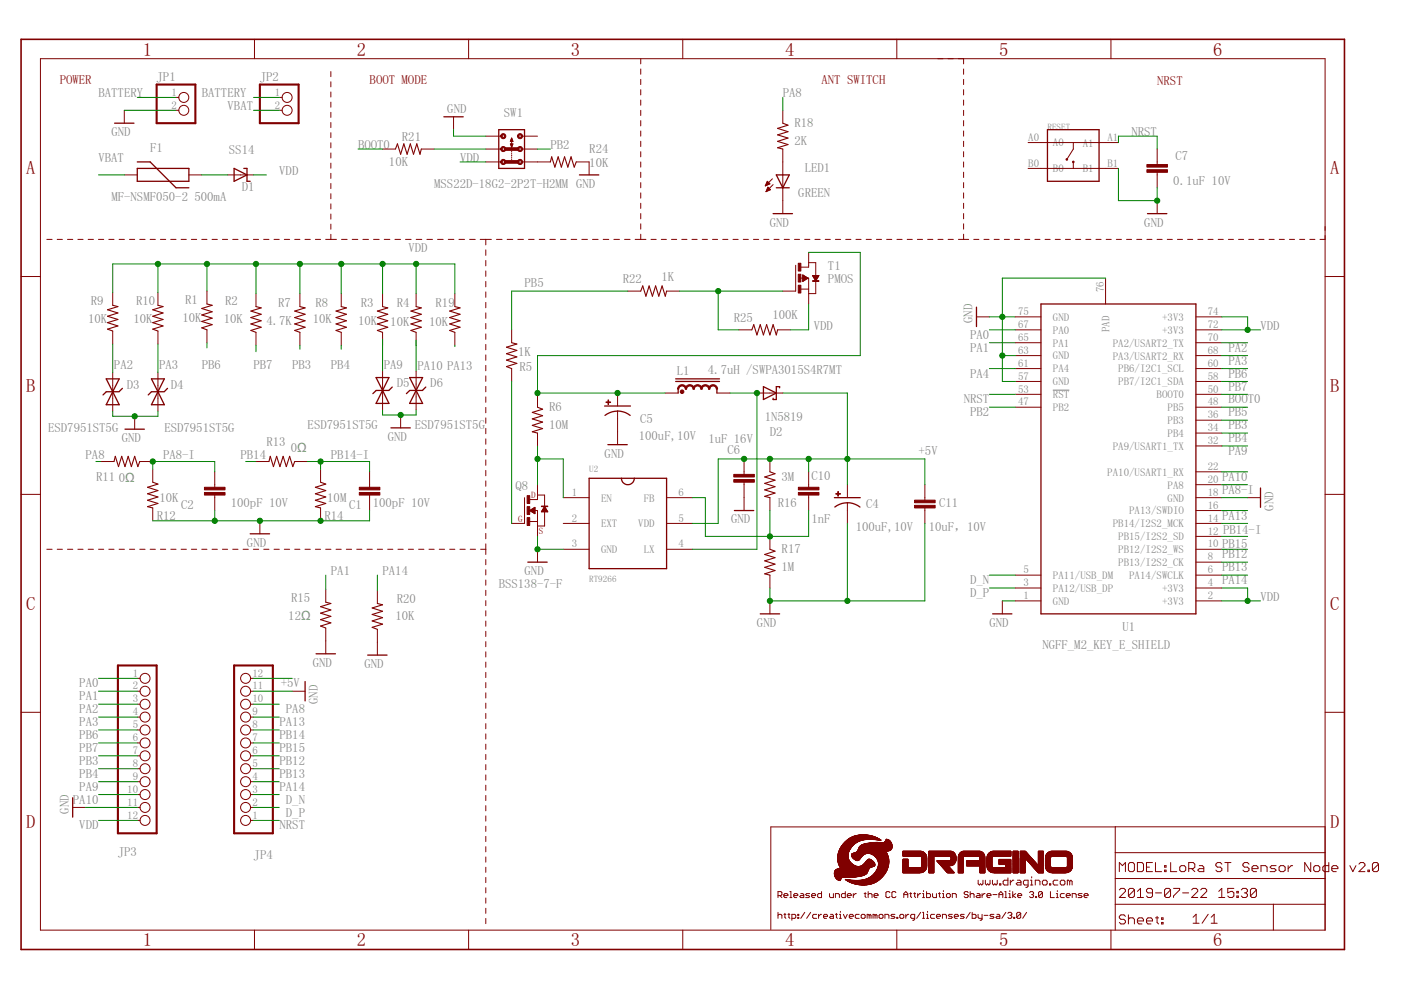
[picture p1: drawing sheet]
<svg xmlns="http://www.w3.org/2000/svg" width="297mm" height="210mm" viewBox="0 0 297 210" stroke-linecap="round" stroke-linejoin="round" font-family="sans-serif">
<defs><g id="words">
<g font-size="4" fill="#800000">
<text x="30.3" y="11.8">1</text>
<text x="75.7" y="11.8">2</text>
<text x="121.1" y="11.8">3</text>
<text x="166.5" y="11.8">4</text>
<text x="211.9" y="11.8">5</text>
<text x="257.2" y="11.8">6</text>
<text x="5.5" y="36.9">A</text>
<text x="282" y="36.9">A</text>
<text x="5.5" y="83.1">B</text>
<text x="282" y="83.1">B</text>
<text x="5.5" y="129.3">C</text>
<text x="282" y="129.3">C</text>
<text x="5.5" y="175.5">D</text>
<text x="282" y="175.5">D</text>
<text x="30.3" y="200.7">1</text>
<text x="75.7" y="200.7">2</text>
<text x="121.1" y="200.7">3</text>
<text x="166.5" y="200.7">4</text>
<text x="211.9" y="200.7">5</text>
<text x="257.2" y="200.7">6</text>
</g>
<g font-size="2.7" fill="#800000">
<text x="12.7" y="17.8">POWER</text>
<text x="78.4" y="17.8">BOOT MODE</text>
<text x="174.2" y="17.8">ANT SWITCH</text>
<text x="245.4" y="17.9">NRST</text>
</g>
<g font-size="2.7" fill="#808080">
<text x="33.2" y="17.2">JP1</text>
<text x="55.1" y="17.2">JP2</text>
<text x="20.9" y="20.7">BATTERY</text>
<text x="42.8" y="20.7">BATTERY</text>
<text x="48.3" y="23.4">VBAT</text>
<text x="94.8" y="24">GND</text>
<text x="166" y="20.7">PA8</text>
<text x="23.6" y="28.9">GND</text>
<text x="85.2" y="30">R21</text>
<text x="106.8" y="24.8">SW1</text>
<text x="168.5" y="27">R18</text>
<text x="239.9" y="28.9">NRST</text>
<text x="20.9" y="34.3">VBAT</text>
<text x="31.9" y="32.2">F1</text>
<text x="48.5" y="32.6">SS14</text>
<text x="75.9" y="31.6">BOOT0</text>
<text x="82.5" y="35.2">10K</text>
<text x="97.5" y="34.3">VDD</text>
<text x="116.7" y="31.6">PB2</text>
<text x="124.9" y="35.4">10K</text>
<text x="124.9" y="32.4">R24</text>
<text x="168.4" y="30.8">2K</text>
<text x="249.2" y="33.9">C7</text>
<text x="51.3" y="40.5">D1</text>
<text x="59.2" y="37.1">VDD</text>
<text x="92.1" y="39.8">MSS22D-18G2-2P2T-H2MM GND</text>
<text x="169.3" y="41.9">GREEN</text>
<text x="170.6" y="36.4">LED1</text>
<text x="248.8" y="39.1">0.1uF 10V</text>
<text x="23.6" y="42.6">MF-NSMF050-2</text>
<text x="41.2" y="42.6">500mA</text>
<text x="86.6" y="53.5">VDD</text>
<text x="163.2" y="48">GND</text>
<text x="242.6" y="48">GND</text>
<text x="140.2" y="59.5">1K</text>
<text x="175.5" y="57.3">T1</text>
<text x="19.3" y="64.7">R9</text>
<text x="28.8" y="64.7">R10</text>
<text x="39.3" y="64.5">R1</text>
<text x="47.7" y="64.7">R2</text>
<text x="59" y="65">R7</text>
<text x="66.9" y="65">R8</text>
<text x="76.5" y="65">R3</text>
<text x="84.1" y="65">R4</text>
<text x="92.4" y="65">R19</text>
<text x="111.2" y="60.9">PB5</text>
<text x="132" y="60.1">R22</text>
<text x="175.5" y="60.1">PMOS</text>
<text x="18.7" y="68.6">10K</text>
<text x="28.3" y="68.6">10K</text>
<text x="38.7" y="68.3">10K</text>
<text x="47.4" y="68.6">10K</text>
<text x="56.5" y="68.8">4.7K</text>
<text x="66.3" y="68.6">10K</text>
<text x="75.9" y="68.8">10K</text>
<text x="82.7" y="69.1">10K</text>
<text x="91" y="69.1">10K</text>
<text x="155.6" y="68.3">R25</text>
<text x="163.8" y="67.7">100K</text>
<text x="172.5" y="69.9">VDD</text>
<text x="205.7" y="71.9">PA0</text>
<text x="206.2" y="68.5" transform="rotate(-90 206.2 68.5)">GND</text>
<text x="267.3" y="69.9">VDD</text>
<text x="109.9" y="75.4">1K</text>
<text x="205.7" y="74.6">PA1</text>
<text x="260.4" y="74.6">PA2</text>
<text x="260.4" y="77.3">PA3</text>
<text x="24.2" y="78.1">PA2</text>
<text x="26.9" y="82.4">D3</text>
<text x="33.7" y="78.1">PA3</text>
<text x="36.2" y="82.4">D4</text>
<text x="42.8" y="78.1">PB6</text>
<text x="53.7" y="78.1">PB7</text>
<text x="61.9" y="78.1">PB3</text>
<text x="70.2" y="78.1">PB4</text>
<text x="81.4" y="78.1">PA9</text>
<text x="84.1" y="82.1">D5</text>
<text x="88.5" y="78.4">PA10 PA13</text>
<text x="91.2" y="82.1">D6</text>
<text x="110.1" y="78.7">R5</text>
<text x="143.5" y="79.4">L1</text>
<text x="150.1" y="79.2">4.7uH /SWPA3015S4R7MT</text>
<text x="205.7" y="80.1">PA4</text>
<text x="260.4" y="80.1">PB6</text>
<text x="260.4" y="82.8">PB7</text>
<text x="116.4" y="87.2">R6</text>
<text x="135.7" y="89.6">C5</text>
<text x="162.1" y="89.2">1N5819</text>
<text x="204.3" y="85.5">NRST</text>
<text x="205.7" y="88.3">PB2</text>
<text x="260.4" y="88.3">PB5</text>
<text x="260.5" y="85.5">BOOT0</text>
<text x="10.2" y="91.7">ESD7951ST5G</text>
<text x="25.8" y="93.7">GND</text>
<text x="34.8" y="91.7">ESD7951ST5G</text>
<text x="56.5" y="94.6">R13</text>
<text x="61.7" y="95.9">0Ω</text>
<text x="65.2" y="90.9">ESD7951ST5G</text>
<text x="82.2" y="93.5">GND</text>
<text x="88" y="90.9">ESD7951ST5G</text>
<text x="116.4" y="91">10M</text>
<text x="135.4" y="93.2">100uF,10V</text>
<text x="150.2" y="93.9">1uF 16V</text>
<text x="163.2" y="92.5">D2</text>
<text x="260.4" y="91">PB3</text>
<text x="260.4" y="93.7">PB4</text>
<text x="18.1" y="97.3">PA8</text>
<text x="20.4" y="102">R11</text>
<text x="34.6" y="97.3">PA8-I</text>
<text x="51" y="97.3">PB14</text>
<text x="70.2" y="97.3">PB14-I</text>
<text x="128.2" y="97">GND</text>
<text x="154.2" y="96.3">C6</text>
<text x="165.7" y="102">3M</text>
<text x="172" y="101.8">C10</text>
<text x="194.8" y="96.5">+5V</text>
<text x="259.1" y="102">PA10</text>
<text x="260.4" y="96.5">PA9</text>
<text x="25.2" y="102.2">0Ω</text>
<text x="33.8" y="106.3">10K</text>
<text x="38.4" y="107.8">C2</text>
<text x="48.9" y="107.6">100pF 10V</text>
<text x="69.4" y="106.3">10M</text>
<text x="74" y="107.8">C1</text>
<text x="79" y="107.6">100pF 10V</text>
<text x="109.3" y="103.9">Q8</text>
<text x="164.9" y="107.4">R16</text>
<text x="183.7" y="107.7">C4</text>
<text x="199.1" y="107.6">C11</text>
<text x="259.1" y="104.7">PA8-I</text>
<text x="33.2" y="110.2">R12</text>
<text x="68.8" y="110.2">R14</text>
<text x="155" y="111">GND</text>
<text x="172" y="110.9">1nF</text>
<text x="181.4" y="112.6">100uF,10V</text>
<text x="196.9" y="112.5">10uF，10V</text>
<text x="259.1" y="110.2">PA13</text>
<text x="259.3" y="113.2">PB14-I</text>
<text x="270" y="108.2" transform="rotate(-90 270 108.2)">GND</text>
<text x="52.4" y="115.9">GND</text>
<text x="165.7" y="117.3">R17</text>
<text x="259.1" y="116.2">PB15</text>
<text x="259.1" y="118.4">PB12</text>
<text x="70.2" y="121.9">PA1</text>
<text x="81.1" y="121.9">PA14</text>
<text x="105.7" y="124.7">BSS138-7-F</text>
<text x="111.2" y="121.9">GND</text>
<text x="165.7" y="121.1">1M</text>
<text x="205.7" y="123.9">D_N</text>
<text x="259.1" y="123.9">PA14</text>
<text x="259.1" y="121.1">PB13</text>
<text x="61.1" y="131.5">12Ω</text>
<text x="61.7" y="127.7">R15</text>
<text x="83.8" y="131.5">10K</text>
<text x="84.1" y="128">R20</text>
<text x="205.7" y="126.6">D_P</text>
<text x="267.3" y="127.4">VDD</text>
<text x="160.5" y="132.9">GND</text>
<text x="209.8" y="132.9">GND</text>
<text x="221" y="137.5">NGFF_M2_KEY_E_SHIELD</text>
<text x="238" y="133.7">U1</text>
<text x="66.3" y="141.4">GND</text>
<text x="77.3" y="141.6">GND</text>
<text x="16.8" y="148.5">PA1</text>
<text x="16.8" y="145.8">PA0</text>
<text x="59.5" y="145.8">+5V</text>
<text x="67.4" y="149.3" transform="rotate(-90 67.4 149.3)">GND</text>
<text x="16.8" y="151.2">PA2</text>
<text x="16.8" y="154">PA3</text>
<text x="59.3" y="154">PA13</text>
<text x="60.6" y="151.2">PA8</text>
<text x="16.8" y="156.7">PB6</text>
<text x="16.8" y="159.4">PB7</text>
<text x="59.3" y="159.4">PB15</text>
<text x="59.3" y="156.7">PB14</text>
<text x="16.8" y="167.7">PA9</text>
<text x="16.8" y="162.2">PB3</text>
<text x="16.8" y="164.9">PB4</text>
<text x="59.3" y="167.7">PA14</text>
<text x="59.3" y="162.2">PB12</text>
<text x="59.3" y="164.9">PB13</text>
<text x="14.6" y="172.5" transform="rotate(-90 14.6 172.5)">GND</text>
<text x="15.5" y="170.4">PA10</text>
<text x="60.6" y="173.1">D_P</text>
<text x="60.6" y="170.4">D_N</text>
<text x="16.8" y="175.9">VDD</text>
<text x="59.3" y="175.9">NRST</text>
<text x="25" y="181.5">JP3</text>
<text x="53.8" y="182">JP4</text>
</g>
<g font-size="2.3" fill="#808080">
<text x="36.4" y="20.3">1</text>
<text x="36.4" y="23">2</text>
<text x="58.3" y="20.3">1</text>
<text x="58.3" y="23">2</text>
<text x="218" y="29.9">A0</text>
<text x="234.8" y="29.9">A1</text>
<text x="218" y="35.3">B0</text>
<text x="223.2" y="31.1">A0</text>
<text x="229.6" y="31.1">A1</text>
<text x="234.8" y="35.3">B1</text>
<text x="223.2" y="36.5">B0</text>
<text x="229.6" y="36.5">B1</text>
<text x="234" y="61.9" transform="rotate(-90 234 61.9)">76</text>
<text x="215.9" y="69.5">67</text>
<text x="215.9" y="66.8">75</text>
<text x="223.2" y="70.7">PA0</text>
<text x="223.2" y="68">GND</text>
<text x="235.2" y="70.5" transform="rotate(-90 235.2 70.5)">PAD</text>
<text x="246.4" y="70.8">+3V3</text>
<text x="246.4" y="68">+3V3</text>
<text x="256.1" y="69.5">72</text>
<text x="256.1" y="66.8">74</text>
<text x="215.9" y="77.8">61</text>
<text x="215.9" y="75">63</text>
<text x="215.9" y="72.3">65</text>
<text x="223.2" y="76.2">GND</text>
<text x="223.2" y="73.5">PA1</text>
<text x="235.9" y="73.5">PA2/USART2_TX</text>
<text x="235.9" y="76.2">PA3/USART2_RX</text>
<text x="256.1" y="77.8">60</text>
<text x="256.1" y="72.3">70</text>
<text x="256.1" y="75">68</text>
<text x="215.9" y="83.2">53</text>
<text x="215.9" y="80.5">57</text>
<text x="223.2" y="81.7">GND</text>
<text x="223.2" y="79">PA4</text>
<text x="237.1" y="81.7">PB7/I2C1_SDA</text>
<text x="237.1" y="79">PB6/I2C1_SCL</text>
<text x="256.1" y="83.2">50</text>
<text x="256.1" y="80.5">58</text>
<text x="215.9" y="86">47</text>
<text x="223.2" y="84.4">RST</text>
<text x="223.2" y="87.2">PB2</text>
<text x="245.2" y="84.4">BOOT0</text>
<text x="247.6" y="89.9">PB3</text>
<text x="247.6" y="87.2">PB5</text>
<text x="256.1" y="88.7">36</text>
<text x="256.1" y="86">48</text>
<text x="235.9" y="95.4">PA9/USART1_TX</text>
<text x="247.6" y="92.7">PB4</text>
<text x="256.1" y="94.2">32</text>
<text x="256.1" y="91.4">34</text>
<text x="234.7" y="100.9">PA10/USART1_RX</text>
<text x="256.1" y="99.7">22</text>
<text x="121.2" y="105.1">1</text>
<text x="127.4" y="106.3">EN</text>
<text x="136.5" y="106.3">FB</text>
<text x="143.8" y="105.1">6</text>
<text x="247.6" y="103.6">PA8</text>
<text x="247.6" y="106.3">GND</text>
<text x="256.1" y="107.9">16</text>
<text x="256.1" y="102.4">20</text>
<text x="256.1" y="105.1">18</text>
<text x="121.2" y="110.6">2</text>
<text x="127.4" y="111.8">EXT</text>
<text x="135.3" y="111.8">VDD</text>
<text x="143.8" y="110.6">5</text>
<text x="235.9" y="111.8">PB14/I2S2_MCK</text>
<text x="239.4" y="109.1">PA13/SWDIO</text>
<text x="256.1" y="113.3">12</text>
<text x="256.1" y="110.6">14</text>
<text x="121.2" y="116.1">3</text>
<text x="127.4" y="117.3">GND</text>
<text x="136.5" y="117.3">LX</text>
<text x="143.8" y="116.1">4</text>
<text x="237.1" y="117.3">PB12/I2S2_WS</text>
<text x="237.1" y="114.6">PB15/I2S2_SD</text>
<text x="256.1" y="118.8">8</text>
<text x="256.1" y="116.1">10</text>
<text x="217" y="124.3">3</text>
<text x="217" y="121.5">5</text>
<text x="223.2" y="125.5">PA12/USB_DP</text>
<text x="223.2" y="122.8">PA11/USB_DM</text>
<text x="237.1" y="120">PB13/I2S2_CK</text>
<text x="239.4" y="122.8">PA14/SWCLK</text>
<text x="246.4" y="125.5">+3V3</text>
<text x="256.1" y="124.3">4</text>
<text x="256.1" y="121.5">6</text>
<text x="217" y="127">1</text>
<text x="223.2" y="128.2">GND</text>
<text x="246.4" y="128.2">+3V3</text>
<text x="256.1" y="127">2</text>
<text x="28.2" y="143.4">1</text>
<text x="53.5" y="143.4">12</text>
<text x="28.2" y="146.2">2</text>
<text x="28.2" y="148.9">3</text>
<text x="53.5" y="148.9">10</text>
<text x="53.5" y="146.2">11</text>
<text x="28.2" y="151.7">4</text>
<text x="28.2" y="154.4">5</text>
<text x="53.5" y="154.4">8</text>
<text x="53.5" y="151.7">9</text>
<text x="28.2" y="157.1">6</text>
<text x="28.2" y="159.9">7</text>
<text x="53.5" y="159.9">6</text>
<text x="53.5" y="157.1">7</text>
<text x="28.2" y="162.6">8</text>
<text x="28.2" y="165.3">9</text>
<text x="53.5" y="165.3">4</text>
<text x="53.5" y="162.6">5</text>
<text x="27" y="168.1">10</text>
<text x="27" y="170.8">11</text>
<text x="27" y="173.6">12</text>
<text x="53.5" y="173.6">1</text>
<text x="53.5" y="170.8">2</text>
<text x="53.5" y="168.1">3</text>
</g>
<g font-size="1.9" fill="#808080">
<text x="222.1" y="27.5">RESET</text>
<text x="124.9" y="100">U2</text>
<text x="124.9" y="123.3">RT9266</text>
</g>
<g font-size="1.9" fill="#800000">
<text x="112.6" y="105.5">D</text>
<text x="109.8" y="110.7">G</text>
<text x="114.2" y="113.2">S</text>
</g>
</g></defs>
<path d="M223.2 82.7h3.5" fill="none" stroke="#808080" stroke-width=".21"/>
<g fill="none" stroke="#800000" stroke-width=".21">
<path d="M8.6 12.4h272.3v184.8h-272.3zM54 8.3v4.1M70.1 15.2v1.1M70.1 17.3v1.1M70.1 19.5v1.1M99.4 8.3v4.1M135.8 12.4v1.1M135.8 14.6v1.1M135.8 16.8v1.1M135.8 19v1.1M144.8 8.3v4.1M190.1 8.3v4.1"/>
<path d="M204.3 12.4v1.1M204.3 14.6v1.1M204.3 16.8v1.1M204.3 19v1.1M235.5 8.3v4.1M26.4 23.4v2.7M26.4 37.1h2.7M37.3 20.7h.6M37.3 23.4h.6M40 37.1h2.8M48.3 37.1h5.4M59.2 20.7h.6"/>
<path d="M59.2 23.4h.6M70.1 21.7v1M70.1 23.8v1.1M70.1 26v1.1M70.1 28.1v1.1M70.1 30.3v1M70.1 32.4v1.1M70.1 34.6v1.1M70.1 36.7v1.1M70.1 38.9v1.1M81.1 31.6h2.7M89.3 31.6h2.8"/>
<path d="M96.2 24.8v2.7M103 31.6h2.7M103 34.3h2.7M103 28.9h2.7M105.9 31.6h.4M105.9 34.3h.4M105.9 28.9h.4M108.2 30.5h.6l-.3 .7zM108.2 30.6h.5M108.3 29.8h.4M108.3 30.7h.4M108.3 29.7h.3"/>
<path d="M108.4 30.9h.2M108.4 29.5h.2M108.4 31h.2M108.4 29.4h.1M108.5 31.1h.1M108.5 29.4v1.8M108.5 32v.2M108.5 32.4v.2M108.5 32.8v.3M108.5 33.4v.1M108.5 33.8v.1M108.5 29.3l.3 .7h-.6z"/>
<path d="M108.5 29.3h.1M110.7 31.6h.4M110.7 34.3h.4M110.7 28.9h.4M111.2 31.6h2.8M111.2 34.3h5.5M111.2 28.9h2.8M122.2 34.3h2.7v2.8M135.8 21.2v1.1M135.8 23.4v1.1M135.8 25.6v1.1M135.8 27.8v1.1"/>
<path d="M135.8 30v1.1M135.8 32.2v1.1M135.8 34.3v1.1M135.8 36.5v1.1M135.8 38.7v1.1M162.3 39.3h.1M162.3 39.2h.4M162.4 39.1h.6M162.5 38.9h.7M162.5 38.8h.6M162.6 38.7h.3M162.6 38.6h.2"/>
<path d="M162.7 38.4l.5 .6-.9 .4zM162.7 39.9h.3M162.8 39.8h.1M162.8 39.7l.6 .5-1 .4zM163.8 37.9l-1.5 1.5M163.9 39.1l-1.5 1.5M166 23.4v2.7M166 31.6v13.7M204.3 21.2v1.1M204.3 23.4v1.1M204.3 25.6v1.1M204.3 27.8v1.1"/>
<path d="M204.3 30v1.1M204.3 32.2v1.1M204.3 34.3v1.1M204.3 36.5v1.1M204.3 38.7v1.1M218 30.2h19.1M218 35.7h19.1M227.6 30.2v1.4l-1.4 2.2M227.6 34.3v1.4M245.3 31.6v3.3M245.3 36.5v3.3M4.5 58.6h4.1"/>
<path d="M9.9 50.8h1.1M12.1 50.8h1.1M14.3 50.8h1.1M16.5 50.8h1.1M18.7 50.8h1.1M20.9 50.8h1.1M23.1 50.8h1.1M25.3 50.8h1.1M27.5 50.8h1.1M29.6 50.8h1.2M31.8 50.8h1.1M34 50.8h1.1"/>
<path d="M36.2 50.8h1.1M38.4 50.8h1.1M40.6 50.8h1.1M42.8 50.8h1.1M45 50.8h1.1M47.2 50.8h1.1M49.3 50.8h1.2M51.5 50.8h1.1M53.7 50.8h1.1M55.9 50.8h1.1M58.1 50.8h1.1M60.3 50.8h1.1"/>
<path d="M62.5 50.8h1.1M64.7 50.8h1.1M66.9 50.8h1.1M69 50.8h2.3M70.1 41.1v1M70.1 43.2v1.1M70.1 45.4v1.1M70.1 47.5v1.1M70.1 49.7v1.1M72.4 50.8h1.2M74.7 50.8h1.2M76.9 50.8h1.2"/>
<path d="M79.2 50.8h1.2M81.5 50.8h1.2M83.7 50.8h1.2M86 50.8h1.2M88.2 50.8h1.2M90.5 50.8h1.2M92.8 50.8h1.2M95 50.8h1.2M97.3 50.8h1.2M99.6 50.8h1.2M101.8 50.8h2.4M103 50.8v1.1"/>
<path d="M103 53v1.1M103 55.2v1.2M103 57.4v1.2M103 59.7v1.1M105.3 50.8h1.1M107.5 50.8h1.2M109.8 50.8h1.2M112.1 50.8h1.1M114.3 50.8h1.2M116.6 50.8h1.2M118.8 50.8h1.2M121.1 50.8h1.2"/>
<path d="M123.4 50.8h1.1M125.6 50.8h1.2M127.9 50.8h1.2M130.2 50.8h1.1M132.4 50.8h1.2M134.7 50.8h2.2M135.8 40.9v1.1M135.8 43.1v1.1M135.8 45.3v1.1M135.8 47.5v1.1M135.8 49.7v1.1M138 50.8h1.1"/>
<path d="M140.2 50.8h1.1M142.4 50.8h1.1M144.5 50.8h1.1M146.7 50.8h1.1M148.9 50.8h1.1M151.1 50.8h1M153.2 50.8h1.1M155.4 50.8h1.1M157.6 50.8h1.1M159.7 50.8h1.1M161.9 50.8h1.1M162.5 40.6h.1"/>
<path d="M162.5 40.4h.4M162.6 40.3h.6M162.6 40.2h.7M162.7 40h.5M164.1 50.8h1.1M166.3 50.8h1.1M168.4 50.8h1.1M168.7 56.2v5.5h-2.7M169.7 59h1.7v5.5M170.2 58.3l1.1 .7-1.1 .7zM170.2 59.6h.1M170.2 59.5h.3"/>
<path d="M170.2 59.4h.4M170.2 59.4h.5M170.2 59.3h.6M170.2 59.2h.8M170.2 59.1h.9M170.2 59h1M170.2 58.9h1.1M170.2 58.9h1M170.2 58.8h.8M170.2 58.7h.7M170.2 58.7h.6M170.2 58.6h.4"/>
<path d="M170.2 58.5h.3M170.2 58.4h.2M170.2 58.3h.1M170.6 50.8h1.1M171.4 55.7h1.6v2.9M171.4 53.5v3.1h-1.6M172.3 58.4h1.3l-.6 1.1zM172.3 58.5h1.3M172.4 58.6h1.1M172.4 58.7h1.1M172.4 58.7h1M172.5 58.8h.9"/>
<path d="M172.6 58.9h.8M172.6 58.9h.7M172.6 59h.6M172.7 59.1h.5M172.7 59.2h.5M172.8 50.8h1.1M172.8 59.3h.3M172.8 59.4h.3M172.9 59.4h.1M172.9 59.5h.1M173 59.5v2.8h-1.6M175 50.8h1"/>
<path d="M177.1 50.8h1.1M179.3 50.8h1.1M181.5 50.8h1.1M183.6 50.8h1.1M185.8 50.8h1.1M188 50.8h1.1M190.2 50.8h1.1M192.3 50.8h1.1M194.5 50.8h1.1M196.7 50.8h1.1M198.9 50.8h1M201 50.8h1.1"/>
<path d="M203.2 50.8h2.2M204.3 40.9v1.1M204.3 43.1v1.1M204.3 45.3v1.1M204.3 47.5v1.1M204.3 49.7v1.1M206.5 50.8h1M208.6 50.8h1.1M210.8 50.8h1.1M212.9 50.8h1.1M215.1 50.8h1.1M217.3 50.8h1"/>
<path d="M219.4 50.8h1.1M221.6 50.8h1.1M223.7 50.8h1.1M225.9 50.8h1.1M228 50.8h1.1M230.2 50.8h1.1M232.4 50.8h1M234.4 59v5.5M234.5 50.8h1.1M236.7 50.8h1.1M238.8 50.8h1.1M241 50.8h1.1"/>
<path d="M243.2 50.8h1M245.3 50.8h1.1M245.3 42.5v2.8M247.5 50.8h1.1M249.6 50.8h1.1M251.8 50.8h1.1M254 50.8h1M256.1 50.8h1.1M258.3 50.8h1.1M260.4 50.8h1.1M262.6 50.8h1.1M264.8 50.8h1"/>
<path d="M266.9 50.8h1.1M269.1 50.8h1.1M271.2 50.8h1.1M273.4 50.8h1.1M275.5 50.8h1.1M277.7 50.8h1.1M279.9 50.8h1M280.9 58.6h4.2M23.9 62v2.7M23.9 70.2v2.7M23.9 79v8.2M33.5 62v2.7"/>
<path d="M33.5 70.2v2.7M33.5 79v8.2M43.9 61.7v2.8M43.9 69.9v2.8M54.3 62.3v2.7M54.3 70.5v2.7M63.6 62.3v2.7M63.6 70.5v2.7M72.3 62.3v2.7M72.3 70.5v2.7M81.1 62.3v2.7M81.1 70.5v2.7"/>
<path d="M81.1 78.7v8.2M88.2 62.3v2.7M88.2 70.5v2.7M88.2 78.7v8.2M96.4 62.3v2.7M96.4 70.5v2.7M103 61.9v1.1M103 64.1v1.2M103 66.3v1.2M103 68.6v1.1M103 70.8v1.1M103 73v1.2"/>
<path d="M103 75.2v1.2M103 77.5v1.1M103 79.7v1.2M108.5 69.9v2.8M108.5 78.1v2.8M133.1 61.7h2.7M141.3 61.7h2.8M156.7 69.9h2.7M164.9 69.9h2.7M169.8 61.3h1.6M207 67.2h2.8M215.2 78.1h5.5"/>
<path d="M215.2 75.4h5.5M215.2 72.7h5.5M215.2 69.9h5.5M215.2 67.2h5.5M253.6 78.1h5.4M253.6 75.4h5.4M253.6 72.7h5.4M253.6 69.9h5.4M253.6 67.2h5.4M21.4 97.9h2.8M28.6 88.3v2.7M29.6 97.9h2.8"/>
<path d="M32.4 99.5v2.7M54.3 97.9h2.7M62.5 97.9h2.7M68 99.5v2.7M84.9 88v2.7M103 81.9v1.2M103 84.2v1.1M103 86.4v1.1M103 88.6v1.1M103 90.8v1.2M103 93v1.2M103 95.3v1.1"/>
<path d="M103 97.5v1.2M103 99.7v1.2M114 83.6v2.7M114 91.8v2.8M130.9 83.3v2.8M130.9 87.2v7.1M141.1 83.3h2.7M152 83.3h2.7M157.8 97.3v3.3M160.5 83.3h5.5M163.2 97.3v2.7M215.2 83.6h5.5"/>
<path d="M215.2 86.3h5.5M215.2 80.9h5.5M253.6 94.6h5.4M253.6 91.8h5.4M253.6 89.1h5.4M253.6 83.6h5.4M253.6 86.3h5.4M253.6 80.9h5.4M4.5 104.8h4.1M9.9 116.5h1.1M12.1 116.5h1.1M14.3 116.5h1.1"/>
<path d="M16.5 116.5h1.1M18.7 116.5h1.1M20.9 116.5h1.1M23.1 116.5h1.1M25.3 116.5h1.1M27.5 116.5h1.1M29.6 116.5h1.2M31.8 116.5h1.1M32.4 107.7v2.7M34 116.5h1.1M36.2 116.5h1.1M38.4 116.5h1.1"/>
<path d="M40.6 116.5h1.1M42.8 116.5h1.1M45 116.5h1.1M45.5 100v3.3M45.5 105v3.2M47.2 116.5h1.1M49.3 116.5h1.2M51.5 116.5h1.1M53.7 116.5h1.1M55.1 110.4v2.8M55.9 116.5h1.1M58.1 116.5h1.1"/>
<path d="M60.3 116.5h1.1M62.5 116.5h1.1M64.7 116.5h1.1M66.9 116.5h1.1M68 107.7v2.7M69 116.5h1.2M71.2 116.5h1.1M73.4 116.5h1.1M75.6 116.5h1.1M77.8 116.5h1.1M78.4 100v3.3M78.4 105v3.2"/>
<path d="M80 116.5h1.1M82.2 116.5h1.1M84.4 116.5h1.1M86.6 116.5h1.1M88.8 116.5h1.1M91 116.5h1.1M93.1 116.5h1.2M95.3 116.5h1.1M97.5 116.5h1.1M99.7 116.5h1.1M101.9 116.5h1.1M103 102v1.1"/>
<path d="M103 104.2v1.1M103 106.4v1.1M103 108.6v1.2M103 110.8v1.2M103 113.1v1.1M103 115.3v2.3M103 118.6v1.1M111.2 105.5v5.5h-2.7M112.3 108.2h1.7v5.5M112.3 110.6h1.7M112.3 108.2l1.1-.6v1.3zM112.4 108.3h1"/>
<path d="M112.4 108.2h1M112.6 108.4h.8M112.6 108.1h.8M112.7 108.5h.7M112.7 108h.7M112.8 108.6h.6M112.8 107.9h.6M112.9 108.6h.5M112.9 107.9h.5M113.1 108.7h.3M113.1 107.8h.3M113.2 108.8h.2"/>
<path d="M113.2 107.7h.2M113.3 108.9h.1M113.3 107.6h.1M114 102.8v3.1h-1.7M114 116.5v2.7M114 105h1.5v2.4M114.9 108.4h1.2M114.9 108.3h1.1M115 108.2h1M115 108.2h.9M115 108.1h.9M115.1 108h.7"/>
<path d="M115.1 107.9h.7M115.2 107.9h.5M115.2 107.8h.5M115.3 107.7h.3M115.3 107.6h.3M115.4 107.5h.1M115.5 108.5v3h-1.5M115.5 107.4l.6 1.1h-1.3zM119.4 116.5h5.5M119.4 111h5.5M119.4 105.5h5.5M141.3 116.5h5.5"/>
<path d="M141.3 111h5.5M141.3 105.5h5.5M157.8 102.2v6M163.2 105.5v2.7M163.2 113.7v2.8M171.4 100v3.3M171.4 105v3.2M179.7 102.8v2.7M179.7 106.6v4.4M196.1 102.8v3.3M196.1 107.7v3.3M253.6 116.5h5.4"/>
<path d="M253.6 119.2h5.4M253.6 113.7h5.4M253.6 111h5.4M253.6 108.2h5.4M253.6 102.8h5.4M253.6 100h5.4M253.6 105.5h5.4M264.5 105.5h2.8M280.9 104.8h4.2M69.1 124.9v2.8M69.1 133.2v5.4M80 125.2v2.8"/>
<path d="M80 133.4v5.5M103 120.8v1.1M103 123v1.1M103 125.2v1.1M103 127.3v1.1M103 129.5v1.1M103 131.7v1.1M103 133.9v1.1M103 136v1.1M103 138.2v1.1M163.2 121.9v2.8M163.2 127.4v2.8"/>
<path d="M212.5 127.4v2.8M215.2 127.4h5.5M215.2 124.7h5.5M215.2 121.9h5.5M253.6 127.4h5.4M253.6 124.7h5.4M253.6 121.9h5.4M4.5 151h4.1M29.1 146.6h.6M29.1 157.5h.6M29.1 154.8h.6M29.1 152h.6"/>
<path d="M29.1 149.3h.6M29.1 143.8h.6M53.1 146.6h.6M53.1 157.5h.6M53.1 154.8h.6M53.1 152h.6M53.1 149.3h.6M53.1 143.8h.6M62 146.6h2.7M103 140.4v1.1M103 142.6v1.1M103 144.7v1.1"/>
<path d="M103 146.9v1.1M103 149.1v1.1M103 151.3v1M103 153.4v1.1M103 155.6v1.1M103 157.8v1.1M103 160v1M280.9 151h4.2M15.4 171.2h2.7M29.1 173.9h.6M29.1 171.2h.6M29.1 168.5h.6"/>
<path d="M29.1 165.7h.6M29.1 163h.6M29.1 160.3h.6M53.1 173.9h.6M53.1 171.2h.6M53.1 168.5h.6M53.1 165.7h.6M53.1 163h.6M53.1 160.3h.6M103 162.1v1.1M103 164.3v1.1M103 166.5v1.1"/>
<path d="M103 168.7v1M103 170.8v1.1M103 173v1.1M103 175.2v1.1M103 177.3v1.1M103 179.5v1.1M236.5 175.3h-73.1v21.8M280.9 175.3h-44.4v21.9M54 197.2v4.1M99.4 197.2v4.1M103 181.7v1.1M103 183.9v1.1"/>
<path d="M103 186v1.1M103 188.2v1.1M103 190.4v1.1M103 192.6v1.1M103 194.7v1.1M144.8 197.2v4.1M165 189.9h.6l.2-.2v-.4l-.2-.3h-.6v1.3M165 193.4v1.3M165 194.1l.2-.2h.4l.2 .2v.6M165.4 189.9l.4 .4M166.2 189.9h.8l-.2-.4h-.4l-.2 .2v.4l.2 .2h.4M166.2 193.9h.4"/>
<path d="M166.4 193.7v.8l.2 .2M167 193.9h.5M167.3 193.7v.8l.2 .2M167.5 190.3h.4M167.5 189h.2v1.3M167.9 194.7h.6l.2-.2v-.4l-.2-.2h-.6v1.2M168.3 189.9h.8l-.2-.4h-.4l-.2 .2v.4l.2 .2h.4M169.1 193.9h.3v.2h-.3zM169.1 194.5h.3v.2h-.3zM169.8 189.5h.4l.2 .2v.6h-.6l-.2-.2 .2-.2h.6M170.6 193.4l-.8 1.3M171.7 189.5h-.7l-.2 .2 .2 .2h.4l.3 .2-.3 .2h-.6"/>
<path d="M171.9 193.4l-.9 1.3M172.1 189.9h.8l-.2-.4h-.4l-.2 .2v.4l.2 .2h.4M173.1 193.9h-.6l-.2 .2v.4l.2 .2h.6M173.5 193.9v.8M174.2 189v1.3h-.7l-.1-.2v-.4l.1-.2h.7M174.2 193.9h-.2l-.5 .4M174.6 194.3h.9l-.3-.4h-.4l-.2 .2v.4l.2 .2h.4M175.9 189.5v.6l.2 .2h.6v-.8M176.1 193.9h.4l.2 .2v.6h-.6l-.2-.2 .2-.2h.6M177.1 193.9h.4M177.1 190.3v-.8h.7l.2 .2v.6M177.3 193.7v.8l.2 .2"/>
<path d="M178 193.9h.2v.8M178 194.7h.4M178.2 193.2v.2M178.8 193.9l.4 .8 .4-.8M179.2 189v1.3h-.6l-.2-.2v-.4l.2-.2h.6M179.6 189.9h.9l-.2-.4h-.4l-.3 .2v.4l.3 .2h.4M180.1 194.3h.8l-.2-.4h-.4l-.2 .2v.4l.2 .2h.4M180.9 189.5v.8M181.5 189.5h-.2l-.4 .4M182.2 193.9h-.7l-.2 .2v.4l.2 .2h.7M182.8 193.9h.4l.2 .2v.4l-.2 .2h-.4l-.2-.2v-.4zM183.2 189.5h.4"/>
<path d="M183.4 189.3v.8l.2 .2M184.1 189.7l.2-.2h.4l.2 .2v.6M184.1 189v1.3M184.3 194.1l-.4-.2v.8M184.3 194.1v.6M184.3 194.1l.2-.2 .2 .2v.6M185.3 189.9h.9l-.3-.4h-.4l-.2 .2v.4l.2 .2h.4M185.5 194.1l-.4-.2v.8M185.5 194.1v.6M185.5 194.1l.2-.2 .2 .2v.6M186.6 193.9h.4l.2 .2v.4l-.2 .2h-.4l-.2-.2v-.4zM187.6 194.7v-.8h.7l.2 .2v.6"/>
<path d="M188.7 189.3l-.2-.3h-.5l-.2 .3v.8l.2 .2h.5l.2-.2M189.7 193.9h-.6l-.2 .2 .2 .2h.4l.2 .2-.2 .2h-.6M189.9 189.3l-.2-.3h-.4l-.2 .3v.8l.2 .2h.4l.2-.2M190.1 194.5h.3v.2h-.3zM190.1 197.2v4.1M191 193.9h.4l.2 .2v.4l-.2 .2h-.4l-.2-.2v-.4zM191.6 190.3v-.8l.4-.5 .5 .5v.8M191.6 189.7h.9M192 193.9v.8M192.7 193.9h-.2l-.5 .4M192.9 189.5h.4M193.1 189.3v.8l.2 .2"/>
<path d="M193.7 189.5h.4M193.9 194.7h-.6l-.2-.2v-.4l.2-.2h.6v1l-.4 .2M193.9 189.3v.8l.2 .2M194.6 189.5v.8M195.2 193.4l-.8 1.3M195.2 189.5h-.2l-.4 .4M195.6 190.3h.4M195.6 194.7h.4M195.6 193.4h.2v1.3M195.6 189.5h.2v.8M195.8 188.8v.2M196.4 189v1.3h.7l.2-.2v-.4l-.2-.2h-.7"/>
<path d="M196.4 193.9h.3v.8M196.4 194.7h.5M196.7 193.2v.2M197.7 189.5v.6l.2 .2h.6v-.8M198.1 193.9h-.6l-.2 .2v.4l.2 .2h.6M198.5 194.3h.9l-.2-.4h-.4l-.3 .2v.4l.3 .2h.4M199 189.5h.4M199.2 189.3v.8l.2 .2M199.8 190.3h.4M199.8 194.7v-.8h.6l.3 .2v.6M199.8 189.5h.2v.8M200 188.8v.2"/>
<path d="M200.7 189.7l.2-.2h.4l.2 .2v.4l-.2 .2h-.4l-.2-.2zM201.9 193.9h-.6l-.2 .2 .8 .4-.2 .2h-.6M201.9 190.3v-.8h.6l.3 .2v.6M202.3 194.3h.9l-.2-.4h-.5l-.2 .2v.4l.2 .2h.5M204.4 193.9h-.6l-.2 .2 .2 .2h.4l.2 .2-.2 .2h-.6M205.3 189.3l-.2-.3h-.5l-.2 .3 .2 .4h.5l.2 .2-.2 .4h-.5l-.2-.2M205.7 193.4l-.8 1.3M205.7 189.7l.2-.2h.4l.2 .2v.6M205.7 189v1.3M206.1 193.4v1.3h.6l.2-.2v-.4l-.2-.2h-.6M207.2 189.5h.4l.2 .2v.6h-.6l-.3-.2 .3-.2h.6M207.4 193.9v.6l.2 .2h.6"/>
<path d="M207.4 186.6v.8l.2 .2 .3-.2 .3 .2 .2-.2v-.8M208.2 193.9v1l-.4 .2M208.2 189.5v.8M208.6 194.1h.9M208.9 189.5h-.3l-.4 .4M208.9 186.6v.8l.3 .2 .2-.2 .3 .2 .2-.2v-.8M209.3 189.9h.8l-.2-.4h-.4l-.2 .2v.4l.2 .2h.4M210.4 186.6v.8l.3 .2 .2-.2 .3 .2 .2-.2v-.8M210.5 189.7h.9M210.7 193.9h-.6l-.2 .2 .2 .2h.4l.2 .2-.2 .2h-.6M211.4 193.9h.4l.2 .2v.6h-.6l-.2-.2 .2-.2h.6M211.8 189.7h.8"/>
<path d="M211.8 190.3v-.8l.4-.5 .4 .5v.8M211.9 187.4h.3v.2h-.3zM213 190.3h.5M213 189h.3v1.3M213.3 193.4l-.9 1.3M213.7 193.7l.2-.3h.4l.2 .3-.2 .4M213.7 186.1v1.5h-.8l-.2-.2v-.5l.2-.3h.8M213.9 190.3h.4M213.9 189.5h.2v.8M214.1 194.1h.2M214.1 188.8v.2M214.2 186.6v1"/>
<path d="M214.3 194.1l.2 .2-.2 .4h-.4l-.2-.2M214.7 189v1.3M214.9 194.5h.2v.2h-.2zM214.9 186.6h-.2l-.5 .5M215.3 189.5l-.6 .4 .6 .4M215.7 186.6h.5l.3 .3v.7h-.8l-.2-.2 .2-.3h.8M215.8 189.9h.8l-.2-.4h-.4l-.2 .2v.4l.2 .2h.4M216.4 193.7v.8l-.2 .2h-.4l-.2-.2M216.4 193.7l-.2-.3h-.4l-.2 .3v.8M216.4 193.7l-.8 .8M217.7 193.4l-.9 1.3M218 187.6h-.8l-.2-.2v-.5l.2-.3h.8v1.3l-.3 .3h-.2"/>
<path d="M218.3 189.3l.2-.3h.4l.2 .3-.2 .4M218.5 187.6h.5M218.5 186.6h.2v1M218.7 189.7h.2M218.7 185.9v.2M218.9 189.7l.2 .2-.2 .4h-.4l-.2-.2M219.5 187.6v-1h.8l.2 .3v.7M219.6 190.1h.2v.2h-.2zM221 186.9l.3-.3h.5l.2 .3v.5l-.2 .2h-.5l-.3-.2zM221 189.3v.8l-.2 .2h-.4l-.2-.2M221 189.3l-.2-.3h-.4l-.2 .3v.8M221 189.3l-.8 .8"/>
<path d="M222.5 187.4h.3v.2h-.3zM222.7 189v1.3h.8M224 190.3h.4M224 189.5h.2v.8M224.2 188.8v.2M224.3 186.6h-.8l-.2 .3v.5l.2 .2h.8M225 186.6h.6l.2 .3v.5l-.2 .2h-.6l-.2-.2v-.5zM225.7 189.5h-.7l-.2 .2v.4l.2 .2h.7M226.1 189.9h.8l-.2-.4h-.4l-.2 .2v.4l.2 .2h.4M226.8 186.9l-.3-.3h-.2v1M226.8 186.9v.7M226.8 186.9l.3-.3 .2 .3v.7"/>
<path d="M227.3 190.3v-.8h.7l.2 .2v.6M229.4 189.5h-.6l-.2 .2 .2 .2h.4l.2 .2-.2 .2h-.6M229.8 189.9h.9l-.2-.4h-.4l-.3 .2v.4l.3 .2h.4M235.5 197.2v4.1M236.5 191.7h44.4M236.5 186.3h44.4M236.5 180.8h44.4M237.3 188.7l.4-.3h.6l.3 .3v.3l-1.3 1.3h1.3M237.3 184.8v-1.9l.7 .6 .6-.6v1.9M238.6 194.3l-.3-.3h-.6l-.4 .3v.3l.4 .3h.6l.3 .4v.3l-.3 .3h-.6l-.4-.3M239.2 194v1.9M239.2 194.9l.4-.3h.6l.3 .3v1"/>
<path d="M239.6 182.9h.6l.3 .3v1.3l-.3 .3h-.6l-.4-.3v-1.3zM240.5 188.7v1.3l-.3 .3h-.6l-.4-.3M240.5 188.7l-.3-.3h-.6l-.4 .3v1.3M240.5 188.7l-1.3 1.3M241.2 182.9h.9l.3 .3v1.3l-.3 .3h-.9zM241.2 190.3h1.2M241.2 189l.6-.6v1.9M241.2 195.3h1.2v-.4l-.3-.3h-.6l-.3 .3v.7l.3 .3h.6M243.1 183.9h.6M243.1 195.3h1.2v-.4l-.3-.3h-.6l-.3 .3v.7l.3 .3h.6M244.3 182.9h-1.2v1.9h1.2M244.3 189.3h-.9l-.3-.3v-.3l.3-.3h.6l.3 .3v1.3l-.3 .3h-.6l-.3-.3"/>
<path d="M245 182.9v1.9h1.3M245 189.3h1.3M245 194.6h.6M245.3 194.3v1.3l.3 .3M246.3 194.6h.3v.3h-.3zM246.3 195.6h.3v.3h-.3zM246.9 184.5h.3v.3h-.3zM246.9 183.5h.3v.4h-.3zM248.2 188.7v1.3l-.3 .3h-.7l-.3-.3M248.2 188.7l-.3-.3h-.7l-.3 .3v1.3M248.2 188.7l-1.3 1.3M248.2 182.9v1.9h1.3"/>
<path d="M248.8 188.4h1.3v.3l-1.3 1.3v.3M250.1 183.9l.3-.4h.7l.3 .4v.6l-.3 .3h-.7l-.3-.3zM250.7 189.3h1.3M252 184.2h1l.3-.3v-.7l-.3-.3h-1v1.9M252.6 188.7l.4-.3h.6l.3 .3v.3l-1.3 1.3h1.3M252.7 184.2l.6 .6M253 194.5l.6-.7v1.9M253 195.7h1.2M254.3 183.5h.6l.3 .4v.9h-.9l-.3-.3 .3-.3h.9M254.6 188.7l.3-.3h.6l.3 .3v.3l-1.2 1.3h1.2M256.2 193.8l-1.3 1.9M256.8 195.7h1.3"/>
<path d="M256.8 194.5l.6-.7v1.9M258.4 189l.6-.6v1.9M258.4 190.3h1.3M259.1 183.2l-.4-.3h-.6l-.3 .3v.3l.3 .4h.6l.4 .3v.3l-.4 .3h-.6l-.3-.3M259.7 182.9h1.3M260.3 182.9v1.9M261.6 188.4h-1.3v.9l.7-.3h.3l.3 .3v.7l-.3 .3h-.7l-.3-.3M262.2 190h.4v.3h-.4zM262.2 189h.4v.3h-.4zM263.2 188.7l.3-.3h.7l.3 .3v.3l-.3 .3M263.8 189.3h.4M264.2 189.3l.3 .3v.4l-.3 .3h-.7l-.3-.3"/>
<path d="M264.8 183.2l-.3-.3h-.7l-.3 .3v.3l.3 .4h.7l.3 .3v.3l-.3 .3h-.7l-.3-.3M265.5 184.2h1.2v-.3l-.3-.4h-.6l-.3 .4v.6l.3 .3h.6M266.4 188.7v1.3l-.3 .3h-.7l-.3-.3M266.4 188.7l-.3-.3h-.7l-.3 .3v1.3M266.4 188.7l-1.3 1.3M267.4 184.8v-1.3h.9l.3 .4v.9M270 191.7v5.5M270.6 183.5h-1l-.3 .4 .3 .3h.6l.4 .3-.4 .3h-.9M271.2 183.9l.3-.4h.6l.4 .4v.6l-.4 .3h-.6l-.3-.3zM273.1 183.5v1.3M274.1 183.5h-.4l-.6 .7M277.9 182.9v1.9l-1.3-1.9v1.9"/>
<path d="M278.5 183.9l.3-.4h.7l.3 .4v.6l-.3 .3h-.7l-.3-.3zM281.7 182.9v1.9h-.9l-.3-.3v-.6l.3-.4h.9M282.4 184.2h1.3v-.3l-.4-.4h-.6l-.3 .4v.6l.3 .3h.6M286.2 183.5l.6 1.3 .7-1.3M288.1 183.2l.3-.3h.7l.3 .3v.3l-1.3 1.3h1.3M290 184.5h.3v.3h-.3zM292.3 183.2v1.3l-.3 .3h-.7l-.3-.3M292.3 183.2l-.3-.3h-.7l-.3 .3v1.3M292.3 183.2l-1.3 1.3"/>
<circle cx="39" cy="20.7" r="1.06"/>
<circle cx="39" cy="23.4" r="1.06"/>
<circle cx="60.9" cy="23.4" r="1.06"/>
<circle cx="60.9" cy="20.7" r="1.06"/>
<circle cx="30.8" cy="149.3" r="1.06"/>
<circle cx="30.8" cy="157.5" r="1.06"/>
<circle cx="30.8" cy="152" r="1.06"/>
<circle cx="30.8" cy="154.8" r="1.06"/>
<circle cx="30.8" cy="143.8" r="1.06"/>
<circle cx="30.8" cy="146.6" r="1.06"/>
<circle cx="52.1" cy="146.6" r="1.06"/>
<circle cx="52.1" cy="149.3" r="1.06"/>
<circle cx="52.1" cy="157.5" r="1.06"/>
<circle cx="52.1" cy="154.8" r="1.06"/>
<circle cx="52.1" cy="152" r="1.06"/>
<circle cx="52.1" cy="143.8" r="1.06"/>
<circle cx="30.8" cy="165.7" r="1.06"/>
<circle cx="30.8" cy="173.9" r="1.06"/>
<circle cx="30.8" cy="171.2" r="1.06"/>
<circle cx="30.8" cy="160.3" r="1.06"/>
<circle cx="30.8" cy="163" r="1.06"/>
<circle cx="30.8" cy="168.5" r="1.06"/>
<circle cx="52.1" cy="173.9" r="1.06"/>
<circle cx="52.1" cy="165.7" r="1.06"/>
<circle cx="52.1" cy="171.2" r="1.06"/>
<circle cx="52.1" cy="163" r="1.06"/>
<circle cx="52.1" cy="160.3" r="1.06"/>
<circle cx="52.1" cy="168.5" r="1.06"/>
</g>
<path d="M4.5 8.3h280.6v193h-280.6z" fill="none" stroke="#800000" stroke-width=".34"/>
<g fill="#800000" stroke="#800000" stroke-width=".21">
<path d="M182.6 187.6h.9z"/>
<path d="M182.3 187.6h1.5z"/>
<path d="M182.1 187.6h1.9z"/>
<path d="M181.9 187.5l2.3 .1z"/>
<path d="M181.7 187.5h2.6z"/>
<path d="M181.6 187.5h2.8z"/>
<path d="M181.4 187.4l3.1 .1z"/>
<path d="M181.3 187.4l3.3 .1z"/>
<path d="M181.2 187.4h3.5z"/>
<path d="M181.1 187.4h3.7z"/>
<path d="M181 187.3l3.9 .1z"/>
<path d="M181 187.3h4z"/>
<path d="M180.9 187.3h4.2z"/>
<path d="M180.8 187.2l4.3 .1z"/>
<path d="M180.7 187.2l4.5 .1z"/>
<path d="M180.6 187.2h4.7z"/>
<path d="M180.5 187.2h4.9z"/>
<path d="M180.5 187.1l4.9 .1z"/>
<path d="M180.4 187.1l5.1 .1z"/>
<path d="M180.4 187.1h5.1z"/>
<path d="M180.3 187l5.3 .1z"/>
<path d="M180.2 187l5.4 .1z"/>
<path d="M180.1 187h5.6z"/>
<path d="M180 186.9l5.8 .1z"/>
<path d="M179.9 186.9h6z"/>
<path d="M179.8 186.8l6.2 .1z"/>
<path d="M179.7 186.8h6.3z"/>
<path d="M179.7 186.8h6.4z"/>
<path d="M179.6 186.7l6.5 .1z"/>
<path d="M179.6 186.7l6.6 .1z"/>
<path d="M179.5 186.7h6.7z"/>
<path d="M177.9 186.6l.2 .1z"/>
<path d="M179.5 186.6l1.7 .1z"/>
<path d="M182.1 186.6l4.1 .1z"/>
<path d="M177.9 186.6l.3 .1z"/>
<path d="M179.5 186.6l1.2 .1z"/>
<path d="M182.4 186.6l3.9 .1z"/>
<path d="M177.8 186.6h.4z"/>
<path d="M179.4 186.6h1z"/>
<path d="M182.6 186.6h3.7z"/>
<path d="M177.7 186.6h.5z"/>
<path d="M179.4 186.6h.8z"/>
<path d="M182.8 186.6h3.6z"/>
<path d="M177.7 186.5l.5 .1z"/>
<path d="M179.3 186.5l.6 .1z"/>
<path d="M183 186.5l3.4 .1z"/>
<path d="M177.6 186.5h.6z"/>
<path d="M179.3 186.5h.4z"/>
<path d="M183.1 186.5h3.3z"/>
<path d="M177.5 186.5h.7z"/>
<path d="M179.3 186.5h.2z"/>
<path d="M183.2 186.5h3.3z"/>
<path d="M179.2 186.5h.1z"/>
<path d="M183.3 186.5h3.2z"/>
<path d="M177.5 186.4l.7 .1z"/>
<path d="M183.5 186.4l3 .1z"/>
<path d="M177.4 186.4h.8z"/>
<path d="M183.5 186.4h3z"/>
<path d="M177.4 186.4h.9z"/>
<path d="M183.6 186.4h3z"/>
<path d="M183.7 186.4h2.9z"/>
<path d="M177.4 186.3l.9 .1z"/>
<path d="M183.8 186.3l2.8 .1z"/>
<path d="M177.3 186.3h1z"/>
<path d="M183.8 186.3h2.9z"/>
<path d="M183.9 186.3h2.8z"/>
<path d="M177.3 186.2l1.1 .1z"/>
<path d="M184 186.2l2.7 .1z"/>
<path d="M177.3 186.2h1.1z"/>
<path d="M184 186.2h2.8z"/>
<path d="M177.2 186.2h1.2z"/>
<path d="M184.1 186.2h2.7z"/>
<path d="M177.2 186.1l1.2 .1z"/>
<path d="M184.2 186.1l2.6 .1z"/>
<path d="M177.2 186.1h1.3z"/>
<path d="M184.2 186.1h2.7z"/>
<path d="M184.3 186.1h2.6z"/>
<path d="M177.2 186l1.3 .1z"/>
<path d="M184.3 186l2.6 .1z"/>
<path d="M177.1 186l1.5 .1z"/>
<path d="M184.4 186l2.5 .1z"/>
<path d="M177.1 186h1.5z"/>
<path d="M179.7 186h.9z"/>
<path d="M184.4 186h2.6z"/>
<path d="M177.1 186h1.6z"/>
<path d="M179.3 186h1.7z"/>
<path d="M184.5 186h2.5z"/>
<path d="M177.1 185.9l1.7 .1z"/>
<path d="M178.9 185.9l2.3 .1z"/>
<path d="M184.5 185.9l2.5 .1z"/>
<path d="M177.1 185.9h4.3z"/>
<path d="M184.6 185.9h2.5z"/>
<path d="M177.1 185.9h4.5z"/>
<path d="M177.1 185.8l4.7 .1z"/>
<path d="M184.7 185.8l2.4 .1z"/>
<path d="M177 185.8l4.9 .1z"/>
<path d="M177 185.8h5.2z"/>
<path d="M184.7 185.8h2.4z"/>
<path d="M177 185.8h5.3z"/>
<path d="M184.8 185.8h2.4z"/>
<path d="M177 185.7l5.5 .1z"/>
<path d="M184.8 185.7l2.4 .1z"/>
<path d="M177 185.7l5.6 .1z"/>
<path d="M177 185.7h5.7z"/>
<path d="M184.9 185.7h2.3z"/>
<path d="M177 185.7h5.8z"/>
<path d="M184.9 185.7h2.4z"/>
<path d="M177 185.6l5.9 .1z"/>
<path d="M184.9 185.6l2.4 .1z"/>
<path d="M177 185.6l6 .1z"/>
<path d="M177 185.6h6z"/>
<path d="M185 185.6h2.3z"/>
<path d="M177 185.5l6.1 .1z"/>
<path d="M185 185.5l2.4 .1z"/>
<path d="M177 185.5l6.2 .1z"/>
<path d="M185.1 185.5l2.3 .1z"/>
<path d="M177 185.5h6.3z"/>
<path d="M185.1 185.5h2.3z"/>
<path d="M176.9 185.5h6.4z"/>
<path d="M176.9 185.4l6.5 .1z"/>
<path d="M185.1 185.4l2.3 .1z"/>
<path d="M185.2 185.4l2.3 .1z"/>
<path d="M176.9 185.4h6.6z"/>
<path d="M185.2 185.4h2.3z"/>
<path d="M176.9 185.3l6.6 .1z"/>
<path d="M185.3 185.3l2.2 .1z"/>
<path d="M176.9 185.3l6.7 .1z"/>
<path d="M185.3 185.3l2.3 .1z"/>
<path d="M176.9 185.3h6.7z"/>
<path d="M185.3 185.3h2.3z"/>
<path d="M176.9 185.3h6.8z"/>
<path d="M176.9 185.2l6.8 .1z"/>
<path d="M185.3 185.2l2.3 .1z"/>
<path d="M176.9 185.2h6.8z"/>
<path d="M185.4 185.2h2.2z"/>
<path d="M176.9 185.1l6.9 .1z"/>
<path d="M185.4 185.1l2.3 .1z"/>
<path d="M176.9 185.1h6.9z"/>
<path d="M185.5 185.1h2.2z"/>
<path d="M176.9 185l7 .1z"/>
<path d="M185.5 185l2.2 .1z"/>
<path d="M191.4 185l3.7 .1z"/>
<path d="M196.9 185l1.1 .1z"/>
<path d="M200.9 185l1.4 .1z"/>
<path d="M203.2 185l1 .1z"/>
<path d="M207.8 185l1 .1z"/>
<path d="M210.7 185l3.6 .1z"/>
<path d="M214.8 185l1.1 .1z"/>
<path d="M216.3 185l1.1 .1z"/>
<path d="M220.1 185l1.1 .1z"/>
<path d="M223.1 185l2.9 .1z"/>
<path d="M176.9 185h7z"/>
<path d="M185.5 185h2.2z"/>
<path d="M191.4 185h3.9z"/>
<path d="M196.9 185h1.1z"/>
<path d="M200.9 185h1.4z"/>
<path d="M203.2 185h1z"/>
<path d="M207.8 185h1z"/>
<path d="M210.4 185h3.9z"/>
<path d="M214.8 185h1.1z"/>
<path d="M216.3 185h1.1z"/>
<path d="M220.1 185h1.1z"/>
<path d="M222.8 185h3.4z"/>
<path d="M185.6 185h2.2z"/>
<path d="M191.5 185h3.9z"/>
<path d="M200.8 185h1.5z"/>
<path d="M210.3 185h4z"/>
<path d="M222.7 185h3.6z"/>
<path d="M191.4 185h4.1z"/>
<path d="M210.2 185h4.1z"/>
<path d="M222.7 185h3.7z"/>
<path d="M176.9 184.9l7 .1z"/>
<path d="M185.6 184.9l2.2 .1z"/>
<path d="M191.5 184.9l4.1 .1z"/>
<path d="M196.9 184.9l1.1 .1z"/>
<path d="M200.8 184.9l1.4 .1z"/>
<path d="M203.2 184.9l1 .1z"/>
<path d="M207.8 184.9l1 .1z"/>
<path d="M210.2 184.9l4.1 .1z"/>
<path d="M214.8 184.9l1.1 .1z"/>
<path d="M216.3 184.9l1.1 .1z"/>
<path d="M220 184.9l1.2 .1z"/>
<path d="M222.6 184.9l3.9 .1z"/>
<path d="M176.9 184.9h7z"/>
<path d="M185.6 184.9h2.2z"/>
<path d="M191.4 184.9h4.3z"/>
<path d="M196.9 184.9h1.1z"/>
<path d="M200.7 184.9h1.5z"/>
<path d="M203.2 184.9h1z"/>
<path d="M207.8 184.9h1z"/>
<path d="M210.1 184.9h4.2z"/>
<path d="M214.8 184.9h1.1z"/>
<path d="M216.3 184.9h1.1z"/>
<path d="M220 184.9h1.2z"/>
<path d="M222.5 184.9h4z"/>
<path d="M222.4 184.9h4.2z"/>
<path d="M177 184.8l6.9 .1z"/>
<path d="M185.7 184.8l2.2 .1z"/>
<path d="M191.5 184.8l4.3 .1z"/>
<path d="M196.9 184.8l1.1 .1z"/>
<path d="M200.7 184.8l1.5 .1z"/>
<path d="M203.2 184.8l1 .1z"/>
<path d="M207.8 184.8l1 .1z"/>
<path d="M210 184.8l4.3 .1z"/>
<path d="M214.8 184.8l1.1 .1z"/>
<path d="M216.3 184.8l1.1 .1z"/>
<path d="M220 184.8l1.2 .1z"/>
<path d="M222.4 184.8l4.2 .1z"/>
<path d="M177 184.8h6.9z"/>
<path d="M185.7 184.8h2.2z"/>
<path d="M191.5 184.8h4.3z"/>
<path d="M196.9 184.8h1.1z"/>
<path d="M200.7 184.8h1.4z"/>
<path d="M203.2 184.8h1z"/>
<path d="M207.8 184.8h1z"/>
<path d="M210 184.8h4.3z"/>
<path d="M214.8 184.8h1.1z"/>
<path d="M216.3 184.8h1.1z"/>
<path d="M219.9 184.8h1.3z"/>
<path d="M222.3 184.8h4.4z"/>
<path d="M177 184.8h7z"/>
<path d="M191.4 184.8h4.4z"/>
<path d="M209.9 184.8h4.4z"/>
<path d="M191.5 184.8h4.4z"/>
<path d="M200.6 184.8h1.5z"/>
<path d="M222.2 184.8h4.6z"/>
<path d="M177 184.7l7 .1z"/>
<path d="M185.7 184.7l2.2 .1z"/>
<path d="M191.4 184.7l4.5 .1z"/>
<path d="M196.9 184.7l1.1 .1z"/>
<path d="M200.6 184.7l1.5 .1z"/>
<path d="M203.2 184.7l1 .1z"/>
<path d="M207.8 184.7l1 .1z"/>
<path d="M209.8 184.7l4.5 .1z"/>
<path d="M214.8 184.7l1.1 .1z"/>
<path d="M216.3 184.7l1.1 .1z"/>
<path d="M219.9 184.7l1.3 .1z"/>
<path d="M222.2 184.7l4.6 .1z"/>
<path d="M177 184.7h7z"/>
<path d="M185.7 184.7h2.2z"/>
<path d="M191.4 184.7h4.6z"/>
<path d="M196.9 184.7h1.1z"/>
<path d="M200.6 184.7h1.5z"/>
<path d="M203.2 184.7h1z"/>
<path d="M207.8 184.7h1z"/>
<path d="M209.8 184.7h4.5z"/>
<path d="M214.8 184.7h1.1z"/>
<path d="M216.3 184.7h1.1z"/>
<path d="M219.9 184.7h1.3z"/>
<path d="M222.2 184.7h4.7z"/>
<path d="M200.6 184.7h1.4z"/>
<path d="M219.8 184.7h1.4z"/>
<path d="M222.1 184.7h4.8z"/>
<path d="M185.8 184.7h2.2z"/>
<path d="M200.5 184.7h1.5z"/>
<path d="M209.7 184.7h4.6z"/>
<path d="M177 184.6l7 .1z"/>
<path d="M185.8 184.6l2.2 .1z"/>
<path d="M191.5 184.6l4.6 .1z"/>
<path d="M196.9 184.6l1.1 .1z"/>
<path d="M200.5 184.6l1.5 .1z"/>
<path d="M203.2 184.6l1 .1z"/>
<path d="M207.8 184.6l1 .1z"/>
<path d="M209.7 184.6l4.6 .1z"/>
<path d="M214.8 184.6l1.1 .1z"/>
<path d="M216.3 184.6l1.1 .1z"/>
<path d="M219.8 184.6l1.4 .1z"/>
<path d="M222.1 184.6l4.8 .1z"/>
<path d="M177.1 184.6h6.9z"/>
<path d="M185.8 184.6h2.2z"/>
<path d="M191.4 184.6h4.7z"/>
<path d="M196.9 184.6h1.1z"/>
<path d="M200.5 184.6h1.5z"/>
<path d="M203.2 184.6h1z"/>
<path d="M207.8 184.6h1z"/>
<path d="M209.7 184.6h4.6z"/>
<path d="M214.8 184.6h1.1z"/>
<path d="M216.3 184.6h1.1z"/>
<path d="M219.7 184.6h1.5z"/>
<path d="M222.1 184.6h4.9z"/>
<path d="M200.5 184.6h1.4z"/>
<path d="M209.6 184.6h4.7z"/>
<path d="M222 184.6h5z"/>
<path d="M177.1 184.5l7 .1z"/>
<path d="M185.8 184.5l2.2 .1z"/>
<path d="M191.5 184.5l4.7 .1z"/>
<path d="M196.9 184.5l1.1 .1z"/>
<path d="M200.4 184.5l1.5 .1z"/>
<path d="M203.2 184.5l1 .1z"/>
<path d="M207.8 184.5l1 .1z"/>
<path d="M209.6 184.5l4.7 .1z"/>
<path d="M214.8 184.5l1.1 .1z"/>
<path d="M216.3 184.5l1.1 .1z"/>
<path d="M219.7 184.5l1.5 .1z"/>
<path d="M222 184.5l5 .1z"/>
<path d="M185.9 184.5l2.1 .1z"/>
<path d="M191.4 184.5l4.8 .1z"/>
<path d="M222 184.5l5.1 .1z"/>
<path d="M177.1 184.5h7z"/>
<path d="M185.9 184.5h2.1z"/>
<path d="M191.4 184.5h4.8z"/>
<path d="M196.9 184.5h1.1z"/>
<path d="M200.4 184.5h1.4z"/>
<path d="M203.2 184.5h1z"/>
<path d="M207.8 184.5h1z"/>
<path d="M209.5 184.5h4.8z"/>
<path d="M214.8 184.5h1.1z"/>
<path d="M216.3 184.5h1.1z"/>
<path d="M219.7 184.5h1.5z"/>
<path d="M222 184.5h5.1z"/>
<path d="M177.2 184.4l6.9 .1z"/>
<path d="M185.9 184.4l2.1 .1z"/>
<path d="M191.4 184.4l4.8 .1z"/>
<path d="M196.9 184.4l1.1 .1z"/>
<path d="M200.4 184.4l1.4 .1z"/>
<path d="M203.2 184.4l1 .1z"/>
<path d="M207.8 184.4l1 .1z"/>
<path d="M209.5 184.4l4.8 .1z"/>
<path d="M214.8 184.4l1.1 .1z"/>
<path d="M216.3 184.4l1.1 .1z"/>
<path d="M219.6 184.4l1.6 .1z"/>
<path d="M222 184.4l5.1 .1z"/>
<path d="M200.3 184.4l1.5 .1z"/>
<path d="M221.9 184.4l5.2 .1z"/>
<path d="M177.2 184.4h6.9z"/>
<path d="M185.9 184.4h2.2z"/>
<path d="M191.4 184.4h4.9z"/>
<path d="M196.9 184.4h1.1z"/>
<path d="M200.3 184.4h1.5z"/>
<path d="M203.2 184.4h1z"/>
<path d="M207.8 184.4h1z"/>
<path d="M209.5 184.4h4.8z"/>
<path d="M214.8 184.4h1.1z"/>
<path d="M216.3 184.4h1.1z"/>
<path d="M219.6 184.4h1.6z"/>
<path d="M221.9 184.4h5.2z"/>
<path d="M177.3 184.4h6.8z"/>
<path d="M221.9 184.4h5.3z"/>
<path d="M177.3 184.3l6.9 .1z"/>
<path d="M185.9 184.3l2.2 .1z"/>
<path d="M191.5 184.3l4.8 .1z"/>
<path d="M196.9 184.3l1.1 .1z"/>
<path d="M200.3 184.3l1.4 .1z"/>
<path d="M203.2 184.3l1 .1z"/>
<path d="M207.8 184.3l1 .1z"/>
<path d="M209.5 184.3l4.8 .1z"/>
<path d="M214.8 184.3l1.1 .1z"/>
<path d="M216.3 184.3l1.1 .1z"/>
<path d="M219.5 184.3l1.7 .1z"/>
<path d="M221.9 184.3l5.3 .1z"/>
<path d="M177.3 184.3l6.8 .1z"/>
<path d="M186 184.3l2.1 .1z"/>
<path d="M191.4 184.3l4.9 .1z"/>
<path d="M209.4 184.3l4.9 .1z"/>
<path d="M221.8 184.3l5.4 .1z"/>
<path d="M177.4 184.3h6.8z"/>
<path d="M186 184.3h2.1z"/>
<path d="M191.4 184.3h4.9z"/>
<path d="M196.9 184.3h1.1z"/>
<path d="M200.2 184.3h1.5z"/>
<path d="M203.2 184.3h1z"/>
<path d="M207.8 184.3h1z"/>
<path d="M209.4 184.3h4.9z"/>
<path d="M214.8 184.3h1.1z"/>
<path d="M216.3 184.3h1.1z"/>
<path d="M219.5 184.3h1.7z"/>
<path d="M221.8 184.3h5.4z"/>
<path d="M177.5 184.3h6.7z"/>
<path d="M200.2 184.3h1.4z"/>
<path d="M219.4 184.3h1.8z"/>
<path d="M177.6 184.2l6.6 .1z"/>
<path d="M186 184.2l2.1 .1z"/>
<path d="M191.4 184.2l4.9 .1z"/>
<path d="M196.9 184.2l1.1 .1z"/>
<path d="M200.2 184.2l1.4 .1z"/>
<path d="M203.2 184.2l1 .1z"/>
<path d="M207.8 184.2l1 .1z"/>
<path d="M209.4 184.2l4.9 .1z"/>
<path d="M214.8 184.2l1.1 .1z"/>
<path d="M216.3 184.2l1.1 .1z"/>
<path d="M219.4 184.2l1.8 .1z"/>
<path d="M221.8 184.2l5.4 .1z"/>
<path d="M177.7 184.2l6.5 .1z"/>
<path d="M186 184.2l2.2 .1z"/>
<path d="M191.5 184.2l4.9 .1z"/>
<path d="M178.3 184.2h5.9z"/>
<path d="M186 184.2h2.2z"/>
<path d="M191.5 184.2h4.9z"/>
<path d="M196.9 184.2h1.1z"/>
<path d="M200.1 184.2h1.5z"/>
<path d="M203.2 184.2h1z"/>
<path d="M207.8 184.2h1z"/>
<path d="M209.4 184.2h4.9z"/>
<path d="M214.8 184.2h1.1z"/>
<path d="M216.3 184.2h1.1z"/>
<path d="M219.4 184.2h1.8z"/>
<path d="M221.8 184.2h5.4z"/>
<path d="M178.3 184.1l6 .1z"/>
<path d="M186 184.1l2.2 .1z"/>
<path d="M191.4 184.1l5 .1z"/>
<path d="M196.9 184.1l1.1 .1z"/>
<path d="M200.1 184.1l1.5 .1z"/>
<path d="M203.2 184.1l1 .1z"/>
<path d="M207.8 184.1l1 .1z"/>
<path d="M209.4 184.1l4.9 .1z"/>
<path d="M214.8 184.1l1.1 .1z"/>
<path d="M216.3 184.1l1.1 .1z"/>
<path d="M219.4 184.1l1.8 .1z"/>
<path d="M221.8 184.1l5.5 .1z"/>
<path d="M186.1 184.1l2.1 .1z"/>
<path d="M200.1 184.1l1.4 .1z"/>
<path d="M219.3 184.1l1.9 .1z"/>
<path d="M178.3 184.1h6z"/>
<path d="M186.1 184.1h2.1z"/>
<path d="M191.4 184.1h5z"/>
<path d="M196.9 184.1h1.1z"/>
<path d="M200 184.1h1.5z"/>
<path d="M203.2 184.1h1z"/>
<path d="M207.8 184.1h1z"/>
<path d="M209.3 184.1h5z"/>
<path d="M214.8 184.1h1.1z"/>
<path d="M216.3 184.1h1.1z"/>
<path d="M219.3 184.1h1.9z"/>
<path d="M221.8 184.1h5.5z"/>
<path d="M178.2 184.1h6.1z"/>
<path d="M221.7 184.1h5.6z"/>
<path d="M178.2 184l6.2 .1z"/>
<path d="M186.1 184l2.1 .1z"/>
<path d="M191.4 184l5 .1z"/>
<path d="M196.9 184l1.1 .1z"/>
<path d="M200 184l1.4 .1z"/>
<path d="M203.2 184l1 .1z"/>
<path d="M207.8 184l1 .1z"/>
<path d="M209.3 184l5 .1z"/>
<path d="M214.8 184l1.1 .1z"/>
<path d="M216.3 184l1.1 .1z"/>
<path d="M219.2 184l2 .1z"/>
<path d="M221.7 184l5.6 .1z"/>
<path d="M178.2 184h6.2z"/>
<path d="M186.1 184h2.1z"/>
<path d="M191.5 184h4.9z"/>
<path d="M196.9 184h1.1z"/>
<path d="M200 184h1.4z"/>
<path d="M203.2 184h1z"/>
<path d="M207.8 184h1z"/>
<path d="M209.3 184h5z"/>
<path d="M214.8 184h1.1z"/>
<path d="M216.3 184h1.1z"/>
<path d="M219.2 184h2z"/>
<path d="M221.7 184h5.6z"/>
<path d="M191.5 184h1z"/>
<path d="M195.1 184h1.3z"/>
<path d="M199.9 184h1.5z"/>
<path d="M209.3 184h1.4z"/>
<path d="M213.3 184h1z"/>
<path d="M221.7 184h1.4z"/>
<path d="M226 184h1.3z"/>
<path d="M178.2 183.9l6.3 .1z"/>
<path d="M186.1 183.9l2.1 .1z"/>
<path d="M191.5 183.9l1 .1z"/>
<path d="M195.2 183.9l1.2 .1z"/>
<path d="M196.9 183.9l1.1 .1z"/>
<path d="M199.9 183.9l1.4 .1z"/>
<path d="M203.2 183.9l1 .1z"/>
<path d="M207.8 183.9l1 .1z"/>
<path d="M209.3 183.9l1.2 .1z"/>
<path d="M213.3 183.9l1 .1z"/>
<path d="M214.8 183.9l1.1 .1z"/>
<path d="M216.3 183.9l1.1 .1z"/>
<path d="M219.2 183.9l2 .1z"/>
<path d="M221.7 183.9l1.3 .1z"/>
<path d="M226.1 183.9l1.2 .1z"/>
<path d="M178.1 183.9l6.4 .1z"/>
<path d="M186.1 183.9l2.2 .1z"/>
<path d="M195.3 183.9l1.1 .1z"/>
<path d="M219.1 183.9l2.1 .1z"/>
<path d="M221.7 183.9l1.2 .1z"/>
<path d="M226.2 183.9l1.2 .1z"/>
<path d="M178.1 183.9h6.5z"/>
<path d="M186.1 183.9h2.2z"/>
<path d="M191.5 183.9h1z"/>
<path d="M195.3 183.9h1.2z"/>
<path d="M196.9 183.9h1.1z"/>
<path d="M199.8 183.9h1.5z"/>
<path d="M203.2 183.9h1z"/>
<path d="M207.8 183.9h1z"/>
<path d="M209.3 183.9h1.2z"/>
<path d="M213.3 183.9h1z"/>
<path d="M214.8 183.9h1.1z"/>
<path d="M216.3 183.9h1.1z"/>
<path d="M219.1 183.9h2.1z"/>
<path d="M221.7 183.9h1.2z"/>
<path d="M226.2 183.9h1.2z"/>
<path d="M178.1 183.9h6.6z"/>
<path d="M209.3 183.9h1.1z"/>
<path d="M221.7 183.9h1.1z"/>
<path d="M178.1 183.8l6.7 .1z"/>
<path d="M186.2 183.8l2.1 .1z"/>
<path d="M191.5 183.8l1 .1z"/>
<path d="M195.3 183.8l1.2 .1z"/>
<path d="M196.9 183.8l1.1 .1z"/>
<path d="M199.8 183.8l1.5 .1z"/>
<path d="M203.2 183.8l1 .1z"/>
<path d="M207.8 183.8l1 .1z"/>
<path d="M209.3 183.8l1.1 .1z"/>
<path d="M213.3 183.8l1 .1z"/>
<path d="M214.8 183.8l1.1 .1z"/>
<path d="M216.3 183.8l1.1 .1z"/>
<path d="M219.1 183.8l2.1 .1z"/>
<path d="M221.7 183.8l1.1 .1z"/>
<path d="M226.2 183.8l1.2 .1z"/>
<path d="M178.1 183.8h6.7z"/>
<path d="M186.2 183.8h2.1z"/>
<path d="M191.5 183.8h1z"/>
<path d="M195.4 183.8h1.1z"/>
<path d="M196.9 183.8h1.1z"/>
<path d="M199.8 183.8h1.4z"/>
<path d="M203.2 183.8h1z"/>
<path d="M207.8 183.8h1z"/>
<path d="M209.3 183.8h1.1z"/>
<path d="M213.3 183.8h1z"/>
<path d="M214.8 183.8h1.1z"/>
<path d="M216.3 183.8h1.1z"/>
<path d="M219 183.8h2.2z"/>
<path d="M221.7 183.8h1.1z"/>
<path d="M226.3 183.8h1.1z"/>
<path d="M178.1 183.8h6.8z"/>
<path d="M178.1 183.7l6.9 .1z"/>
<path d="M186.2 183.7l2.1 .1z"/>
<path d="M191.5 183.7l1 .1z"/>
<path d="M195.4 183.7l1.1 .1z"/>
<path d="M196.9 183.7l1.1 .1z"/>
<path d="M199.7 183.7l1.5 .1z"/>
<path d="M203.2 183.7l1 .1z"/>
<path d="M207.8 183.7l1 .1z"/>
<path d="M209.3 183.7l1.1 .1z"/>
<path d="M213.3 183.7l1 .1z"/>
<path d="M214.8 183.7l1.1 .1z"/>
<path d="M216.3 183.7l1.1 .1z"/>
<path d="M219 183.7l2.2 .1z"/>
<path d="M221.7 183.7l1.1 .1z"/>
<path d="M226.3 183.7l1.1 .1z"/>
<path d="M178.1 183.7l7 .1z"/>
<path d="M199.7 183.7l1.4 .1z"/>
<path d="M178 183.7h3.8z"/>
<path d="M182.2 183.7h3z"/>
<path d="M186.2 183.7h2.1z"/>
<path d="M191.5 183.7h1z"/>
<path d="M195.4 183.7h1.1z"/>
<path d="M196.9 183.7h1.1z"/>
<path d="M199.7 183.7h1.4z"/>
<path d="M203.2 183.7h1z"/>
<path d="M207.8 183.7h1z"/>
<path d="M209.3 183.7h1.1z"/>
<path d="M213.3 183.7h1z"/>
<path d="M214.8 183.7h1.1z"/>
<path d="M216.3 183.7h1.1z"/>
<path d="M218.9 183.7h2.3z"/>
<path d="M221.7 183.7h1.1z"/>
<path d="M226.3 183.7h1.1z"/>
<path d="M178 183.7h3.6z"/>
<path d="M182.3 183.7h2.9z"/>
<path d="M209.3 183.7h1z"/>
<path d="M178 183.6l3.5 .1z"/>
<path d="M182.4 183.6l2.9 .1z"/>
<path d="M186.2 183.6l2.1 .1z"/>
<path d="M191.5 183.6l1 .1z"/>
<path d="M195.4 183.6l1.1 .1z"/>
<path d="M196.9 183.6l1.1 .1z"/>
<path d="M199.6 183.6l1.5 .1z"/>
<path d="M203.2 183.6l1 .1z"/>
<path d="M207.8 183.6l1 .1z"/>
<path d="M209.3 183.6l1 .1z"/>
<path d="M213.3 183.6l1 .1z"/>
<path d="M214.8 183.6l1.1 .1z"/>
<path d="M216.3 183.6l1.1 .1z"/>
<path d="M218.9 183.6l2.3 .1z"/>
<path d="M221.7 183.6l1 .1z"/>
<path d="M226.3 183.6l1.1 .1z"/>
<path d="M178 183.6h3.4z"/>
<path d="M182.5 183.6h2.9z"/>
<path d="M186.2 183.6h2.1z"/>
<path d="M191.5 183.6h1z"/>
<path d="M195.4 183.6h1.1z"/>
<path d="M196.9 183.6h1.1z"/>
<path d="M199.6 183.6h1.5z"/>
<path d="M203.2 183.6h1z"/>
<path d="M207.8 183.6h1z"/>
<path d="M209.3 183.6h1z"/>
<path d="M213.3 183.6h1z"/>
<path d="M214.8 183.6h1.1z"/>
<path d="M216.3 183.6h1.1z"/>
<path d="M218.9 183.6h2.3z"/>
<path d="M221.7 183.6h1z"/>
<path d="M226.3 183.6h1.1z"/>
<path d="M182.6 183.6h2.8z"/>
<path d="M199.6 183.6h1.4z"/>
<path d="M218.8 183.6h2.4z"/>
<path d="M178 183.6h3.3z"/>
<path d="M204.9 183.6h3.9z"/>
<path d="M177.9 183.5l3.4 .1z"/>
<path d="M182.7 183.5l2.8 .1z"/>
<path d="M186.2 183.5l2.1 .1z"/>
<path d="M191.5 183.5l1 .1z"/>
<path d="M195.4 183.5l1.1 .1z"/>
<path d="M196.9 183.5l1.1 .1z"/>
<path d="M199.5 183.5l2 .1z"/>
<path d="M203.2 183.5l1 .1z"/>
<path d="M204.9 183.5l3.9 .1z"/>
<path d="M209.3 183.5l1 .1z"/>
<path d="M213.3 183.5l1 .1z"/>
<path d="M214.8 183.5l1.1 .1z"/>
<path d="M216.3 183.5l1.1 .1z"/>
<path d="M218.8 183.5l2.4 .1z"/>
<path d="M221.7 183.5l1 .1z"/>
<path d="M226.3 183.5l1.1 .1z"/>
<path d="M177.9 183.5h3.3z"/>
<path d="M182.8 183.5h2.7z"/>
<path d="M186.2 183.5h2.2z"/>
<path d="M191.5 183.5h1z"/>
<path d="M195.4 183.5h1.1z"/>
<path d="M196.9 183.5h1.1z"/>
<path d="M199.5 183.5h2.2z"/>
<path d="M203.2 183.5h1z"/>
<path d="M204.9 183.5h3.9z"/>
<path d="M209.3 183.5h1z"/>
<path d="M213.3 183.5h1z"/>
<path d="M214.8 183.5h1.1z"/>
<path d="M216.3 183.5h1.1z"/>
<path d="M218.8 183.5h1.3z"/>
<path d="M220.2 183.5h1z"/>
<path d="M221.7 183.5h1z"/>
<path d="M226.3 183.5h1.1z"/>
<path d="M177.9 183.5h3.2z"/>
<path d="M199.5 183.5h2.3z"/>
<path d="M218.7 183.5h1.4z"/>
<path d="M199.5 183.5h2.4z"/>
<path d="M177.9 183.4l3.1 .1z"/>
<path d="M182.9 183.4l2.6 .1z"/>
<path d="M186.2 183.4l2.2 .1z"/>
<path d="M191.5 183.4l1 .1z"/>
<path d="M195.4 183.4l1.1 .1z"/>
<path d="M196.9 183.4l1.1 .1z"/>
<path d="M199.4 183.4l2.5 .1z"/>
<path d="M203.2 183.4l1 .1z"/>
<path d="M204.9 183.4l3.9 .1z"/>
<path d="M209.3 183.4l1 .1z"/>
<path d="M213.3 183.4l1 .1z"/>
<path d="M214.8 183.4l1.1 .1z"/>
<path d="M216.3 183.4l1.1 .1z"/>
<path d="M218.7 183.4l1.3 .1z"/>
<path d="M220.2 183.4l1 .1z"/>
<path d="M221.7 183.4l1 .1z"/>
<path d="M226.3 183.4l1.1 .1z"/>
<path d="M177.9 183.4h3.1z"/>
<path d="M182.9 183.4h2.6z"/>
<path d="M186.2 183.4h2.2z"/>
<path d="M191.5 183.4h1z"/>
<path d="M195.4 183.4h1.1z"/>
<path d="M196.9 183.4h1.1z"/>
<path d="M199.4 183.4h2.6z"/>
<path d="M203.2 183.4h1z"/>
<path d="M204.9 183.4h3.9z"/>
<path d="M209.3 183.4h1z"/>
<path d="M213.3 183.4h1z"/>
<path d="M214.8 183.4h1.1z"/>
<path d="M216.3 183.4h1.1z"/>
<path d="M218.7 183.4h1.3z"/>
<path d="M220.2 183.4h1z"/>
<path d="M221.7 183.4h1z"/>
<path d="M226.3 183.4h1.1z"/>
<path d="M183 183.4h2.5z"/>
<path d="M199.4 183.4h2.7z"/>
<path d="M177.9 183.3l3 .1z"/>
<path d="M183 183.3l2.5 .1z"/>
<path d="M186.2 183.3l2.2 .1z"/>
<path d="M191.5 183.3l1 .1z"/>
<path d="M195.4 183.3l1.1 .1z"/>
<path d="M196.9 183.3l1.1 .1z"/>
<path d="M199.3 183.3l2.8 .1z"/>
<path d="M203.2 183.3l1 .1z"/>
<path d="M204.9 183.3l3.9 .1z"/>
<path d="M209.3 183.3l1 .1z"/>
<path d="M213.3 183.3l1 .1z"/>
<path d="M214.8 183.3l1.1 .1z"/>
<path d="M216.3 183.3l1.1 .1z"/>
<path d="M218.6 183.3l1.4 .1z"/>
<path d="M220.2 183.3l1 .1z"/>
<path d="M221.7 183.3l1 .1z"/>
<path d="M226.3 183.3l1.1 .1z"/>
<path d="M177.9 183.3h3z"/>
<path d="M183 183.3h2.5z"/>
<path d="M186.2 183.3h2.2z"/>
<path d="M191.5 183.3h1z"/>
<path d="M195.4 183.3h1.1z"/>
<path d="M196.9 183.3h1.1z"/>
<path d="M199.3 183.3h2.8z"/>
<path d="M203.2 183.3h1z"/>
<path d="M204.9 183.3h3.9z"/>
<path d="M209.3 183.3h1z"/>
<path d="M213.3 183.3h1z"/>
<path d="M214.8 183.3h1.1z"/>
<path d="M216.3 183.3h1.1z"/>
<path d="M218.6 183.3h1.4z"/>
<path d="M220.2 183.3h1z"/>
<path d="M221.7 183.3h1z"/>
<path d="M226.3 183.3h1.1z"/>
<path d="M177.8 183.3h3z"/>
<path d="M186.3 183.3h2.1z"/>
<path d="M199.3 183.3h2.9z"/>
<path d="M218.6 183.3h1.3z"/>
<path d="M183.1 183.3h2.4z"/>
<path d="M211.8 183.3h2.5z"/>
<path d="M218.5 183.3h1.4z"/>
<path d="M177.8 183.2l3 .1z"/>
<path d="M183.1 183.2l2.4 .1z"/>
<path d="M186.3 183.2l2.1 .1z"/>
<path d="M191.5 183.2l1 .1z"/>
<path d="M195.4 183.2l1.1 .1z"/>
<path d="M196.9 183.2l1.1 .1z"/>
<path d="M199.3 183.2l2.9 .1z"/>
<path d="M203.2 183.2l1 .1z"/>
<path d="M204.9 183.2l3.9 .1z"/>
<path d="M209.3 183.2l1 .1z"/>
<path d="M211.8 183.2l2.5 .1z"/>
<path d="M214.8 183.2l1.1 .1z"/>
<path d="M216.3 183.2l1.1 .1z"/>
<path d="M218.5 183.2l1.4 .1z"/>
<path d="M220.2 183.2l1 .1z"/>
<path d="M221.7 183.2l1 .1z"/>
<path d="M226.3 183.2l1.1 .1z"/>
<path d="M177.8 183.2h2.9z"/>
<path d="M183.1 183.2h2.4z"/>
<path d="M186.3 183.2h2.1z"/>
<path d="M191.5 183.2h1z"/>
<path d="M195.4 183.2h1.1z"/>
<path d="M196.9 183.2h1.1z"/>
<path d="M199.2 183.2h3z"/>
<path d="M203.2 183.2h1z"/>
<path d="M204.9 183.2h3.9z"/>
<path d="M209.3 183.2h1z"/>
<path d="M211.8 183.2h2.5z"/>
<path d="M214.8 183.2h1.1z"/>
<path d="M216.3 183.2h1.1z"/>
<path d="M218.5 183.2h1.4z"/>
<path d="M220.2 183.2h1z"/>
<path d="M221.7 183.2h1z"/>
<path d="M226.3 183.2h1.1z"/>
<path d="M183.2 183.2h2.3z"/>
<path d="M199.2 183.2h3.1z"/>
<path d="M218.5 183.2h1.3z"/>
<path d="M177.8 183.1l2.9 .1z"/>
<path d="M183.2 183.1l2.3 .1z"/>
<path d="M186.3 183.1l2.1 .1z"/>
<path d="M191.5 183.1l1 .1z"/>
<path d="M195.4 183.1l1.1 .1z"/>
<path d="M196.9 183.1l1.1 .1z"/>
<path d="M199.2 183.1l3.1 .1z"/>
<path d="M203.2 183.1l1 .1z"/>
<path d="M204.9 183.1l3.9 .1z"/>
<path d="M209.3 183.1l1 .1z"/>
<path d="M211.8 183.1l2.5 .1z"/>
<path d="M214.8 183.1l1.1 .1z"/>
<path d="M216.3 183.1l1.1 .1z"/>
<path d="M218.4 183.1l1.4 .1z"/>
<path d="M220.2 183.1l1 .1z"/>
<path d="M221.7 183.1l1 .1z"/>
<path d="M226.3 183.1l1.1 .1z"/>
<path d="M177.8 183.1l2.8 .1z"/>
<path d="M177.8 183.1h2.8z"/>
<path d="M183.2 183.1h2.2z"/>
<path d="M186.3 183.1h2.1z"/>
<path d="M191.5 183.1h1z"/>
<path d="M195.4 183.1h1.1z"/>
<path d="M196.9 183.1h1.1z"/>
<path d="M199.1 183.1h3.3z"/>
<path d="M203.2 183.1h1z"/>
<path d="M204.9 183.1h3.9z"/>
<path d="M209.3 183.1h1z"/>
<path d="M211.8 183.1h2.5z"/>
<path d="M214.8 183.1h1.1z"/>
<path d="M216.3 183.1h1.1z"/>
<path d="M218.4 183.1h1.4z"/>
<path d="M220.2 183.1h1z"/>
<path d="M221.7 183.1h1z"/>
<path d="M226.3 183.1h1.1z"/>
<path d="M183.3 183.1h2.1z"/>
<path d="M218.4 183.1h1.3z"/>
<path d="M177.8 183l2.8 .1z"/>
<path d="M183.3 183l2.1 .1z"/>
<path d="M186.3 183l2.1 .1z"/>
<path d="M191.5 183l1 .1z"/>
<path d="M195.4 183l1.1 .1z"/>
<path d="M196.9 183l1.1 .1z"/>
<path d="M199.1 183l3.3 .1z"/>
<path d="M203.2 183l1 .1z"/>
<path d="M204.9 183l3.9 .1z"/>
<path d="M209.3 183l1 .1z"/>
<path d="M211.8 183l2.5 .1z"/>
<path d="M214.8 183l1.1 .1z"/>
<path d="M216.3 183l1.1 .1z"/>
<path d="M218.4 183l1.3 .1z"/>
<path d="M220.2 183l1 .1z"/>
<path d="M221.7 183l1 .1z"/>
<path d="M226.3 183l1.1 .1z"/>
<path d="M177.7 183h2.8z"/>
<path d="M183.3 183h2.1z"/>
<path d="M186.3 183h2.1z"/>
<path d="M191.5 183h1z"/>
<path d="M195.4 183h1.1z"/>
<path d="M196.9 183h1.1z"/>
<path d="M199.1 183h3.3z"/>
<path d="M203.2 183h1z"/>
<path d="M204.9 183h3.9z"/>
<path d="M209.3 183h1z"/>
<path d="M211.8 183h2.5z"/>
<path d="M214.8 183h1.1z"/>
<path d="M216.3 183h1.1z"/>
<path d="M218.3 183h1.4z"/>
<path d="M220.2 183h1z"/>
<path d="M221.7 183h1z"/>
<path d="M226.3 183h1.1z"/>
<path d="M177.8 183h2.7z"/>
<path d="M183.4 183h2z"/>
<path d="M218.3 183h1.3z"/>
<path d="M177.8 182.9l2.6 .1z"/>
<path d="M183.4 182.9l2 .1z"/>
<path d="M186.3 182.9l2.1 .1z"/>
<path d="M191.5 182.9l1 .1z"/>
<path d="M195.4 182.9l1.1 .1z"/>
<path d="M196.9 182.9l1.1 .1z"/>
<path d="M199 182.9l3.4 .1z"/>
<path d="M203.2 182.9l1 .1z"/>
<path d="M204.9 182.9l3.9 .1z"/>
<path d="M209.3 182.9l1 .1z"/>
<path d="M211.8 182.9l2.5 .1z"/>
<path d="M214.8 182.9l1.1 .1z"/>
<path d="M216.3 182.9l1.1 .1z"/>
<path d="M218.3 182.9l1.3 .1z"/>
<path d="M220.2 182.9l1 .1z"/>
<path d="M221.7 182.9l1 .1z"/>
<path d="M226.3 182.9l1.1 .1z"/>
<path d="M177.7 182.9l2.7 .1z"/>
<path d="M186.2 182.9l2.2 .1z"/>
<path d="M199 182.9l3.5 .1z"/>
<path d="M218.2 182.9l1.4 .1z"/>
<path d="M177.7 182.9h2.7z"/>
<path d="M183.4 182.9h2z"/>
<path d="M186.2 182.9h2.2z"/>
<path d="M191.5 182.9h1z"/>
<path d="M195.4 182.9h1.1z"/>
<path d="M196.9 182.9h1.1z"/>
<path d="M199 182.9h3.5z"/>
<path d="M203.2 182.9h1z"/>
<path d="M204.9 182.9h3.9z"/>
<path d="M209.3 182.9h1z"/>
<path d="M211.8 182.9h2.5z"/>
<path d="M214.8 182.9h1.1z"/>
<path d="M216.3 182.9h1.1z"/>
<path d="M218.2 182.9h1.4z"/>
<path d="M220.2 182.9h1z"/>
<path d="M221.7 182.9h1z"/>
<path d="M226.3 182.9h1.1z"/>
<path d="M183.4 182.9h1.9z"/>
<path d="M198.9 182.9h3.6z"/>
<path d="M177.7 182.8l2.6 .1z"/>
<path d="M183.5 182.8l1.8 .1z"/>
<path d="M186.2 182.8l2.2 .1z"/>
<path d="M191.5 182.8l1 .1z"/>
<path d="M195.4 182.8l1.1 .1z"/>
<path d="M196.9 182.8l1.1 .1z"/>
<path d="M198.9 182.8l3.6 .1z"/>
<path d="M203.2 182.8l1 .1z"/>
<path d="M204.9 182.8l3.9 .1z"/>
<path d="M209.3 182.8l1 .1z"/>
<path d="M211.8 182.8l2.5 .1z"/>
<path d="M214.8 182.8l1.1 .1z"/>
<path d="M216.3 182.8l1.1 .1z"/>
<path d="M218.2 182.8l1.3 .1z"/>
<path d="M220.2 182.8l1 .1z"/>
<path d="M221.7 182.8l1 .1z"/>
<path d="M226.3 182.8l1.1 .1z"/>
<path d="M177.7 182.8h2.6z"/>
<path d="M183.5 182.8h1.8z"/>
<path d="M186.2 182.8h2.2z"/>
<path d="M191.5 182.8h1z"/>
<path d="M195.4 182.8h1.1z"/>
<path d="M196.9 182.8h1.1z"/>
<path d="M198.9 182.8h3.7z"/>
<path d="M203.2 182.8h1z"/>
<path d="M204.9 182.8h3.9z"/>
<path d="M209.3 182.8h1z"/>
<path d="M211.8 182.8h2.5z"/>
<path d="M214.8 182.8h1.1z"/>
<path d="M216.3 182.8h1.1z"/>
<path d="M218.1 182.8h1.4z"/>
<path d="M220.2 182.8h1z"/>
<path d="M221.7 182.8h1z"/>
<path d="M226.3 182.8h1.1z"/>
<path d="M198.9 182.8h3.6z"/>
<path d="M177.7 182.7l2.5 .1z"/>
<path d="M183.6 182.7l1.6 .1z"/>
<path d="M186.2 182.7l2.2 .1z"/>
<path d="M191.5 182.7l1 .1z"/>
<path d="M195.4 182.7l1.1 .1z"/>
<path d="M196.9 182.7l1.1 .1z"/>
<path d="M198.8 182.7l3.8 .1z"/>
<path d="M203.2 182.7l1 .1z"/>
<path d="M204.9 182.7l3.9 .1z"/>
<path d="M209.3 182.7l1 .1z"/>
<path d="M211.8 182.7l2.5 .1z"/>
<path d="M214.8 182.7l1.1 .1z"/>
<path d="M216.3 182.7l1.1 .1z"/>
<path d="M218.1 182.7l1.3 .1z"/>
<path d="M220.2 182.7l1 .1z"/>
<path d="M221.7 182.7l1 .1z"/>
<path d="M226.3 182.7l1.1 .1z"/>
<path d="M177.7 182.7h2.5z"/>
<path d="M183.6 182.7h1.6z"/>
<path d="M186.2 182.7h2.2z"/>
<path d="M191.5 182.7h1z"/>
<path d="M195.4 182.7h1.1z"/>
<path d="M196.9 182.7h1.1z"/>
<path d="M198.8 182.7h3.8z"/>
<path d="M203.2 182.7h1z"/>
<path d="M204.9 182.7h3.9z"/>
<path d="M209.3 182.7h1z"/>
<path d="M211.8 182.7h2.5z"/>
<path d="M214.8 182.7h1.1z"/>
<path d="M216.3 182.7h1.1z"/>
<path d="M218 182.7h1.4z"/>
<path d="M220.2 182.7h1z"/>
<path d="M221.7 182.7h1z"/>
<path d="M226.3 182.7h1.1z"/>
<path d="M177.7 182.6l2.5 .1z"/>
<path d="M183.6 182.6l1.6 .1z"/>
<path d="M186.2 182.6l2.2 .1z"/>
<path d="M191.5 182.6l1 .1z"/>
<path d="M195.4 182.6l1.1 .1z"/>
<path d="M196.9 182.6l1.1 .1z"/>
<path d="M198.8 182.6l3.8 .1z"/>
<path d="M203.2 182.6l1 .1z"/>
<path d="M204.9 182.6l3.9 .1z"/>
<path d="M209.3 182.6l1 .1z"/>
<path d="M211.8 182.6l2.5 .1z"/>
<path d="M214.8 182.6l1.1 .1z"/>
<path d="M216.3 182.6l1.1 .1z"/>
<path d="M218 182.6l1.4 .1z"/>
<path d="M220.2 182.6l1 .1z"/>
<path d="M221.7 182.6l1 .1z"/>
<path d="M226.3 182.6l1.1 .1z"/>
<path d="M183.6 182.6l1.5 .1z"/>
<path d="M186.2 182.6l2.3 .1z"/>
<path d="M198.7 182.6l3.9 .1z"/>
<path d="M218 182.6l1.3 .1z"/>
<path d="M177.7 182.6h2.4z"/>
<path d="M183.7 182.6h1.4z"/>
<path d="M186.2 182.6h2.3z"/>
<path d="M191.5 182.6h1z"/>
<path d="M195.4 182.6h1.1z"/>
<path d="M196.9 182.6h1.1z"/>
<path d="M198.7 182.6h3.9z"/>
<path d="M203.2 182.6h1z"/>
<path d="M204.9 182.6h3.9z"/>
<path d="M209.3 182.6h1z"/>
<path d="M211.8 182.6h2.5z"/>
<path d="M214.8 182.6h1.1z"/>
<path d="M216.3 182.6h1.1z"/>
<path d="M218 182.6h1.3z"/>
<path d="M220.2 182.6h1z"/>
<path d="M221.7 182.6h1z"/>
<path d="M226.3 182.6h1.1z"/>
<path d="M177.6 182.6h2.5z"/>
<path d="M217.9 182.6h1.4z"/>
<path d="M177.7 182.5l2.4 .1z"/>
<path d="M183.7 182.5l1.3 .1z"/>
<path d="M186.2 182.5l2.3 .1z"/>
<path d="M191.5 182.5l1 .1z"/>
<path d="M195.4 182.5l1.1 .1z"/>
<path d="M196.9 182.5l1.1 .1z"/>
<path d="M198.7 182.5l3.9 .1z"/>
<path d="M203.2 182.5l1 .1z"/>
<path d="M204.9 182.5l3.9 .1z"/>
<path d="M209.3 182.5l1 .1z"/>
<path d="M211.8 182.5l2.5 .1z"/>
<path d="M214.8 182.5l1.1 .1z"/>
<path d="M216.3 182.5l1.1 .1z"/>
<path d="M217.9 182.5l1.4 .1z"/>
<path d="M220.2 182.5l1 .1z"/>
<path d="M221.7 182.5l1 .1z"/>
<path d="M226.3 182.5l1.1 .1z"/>
<path d="M177.6 182.5l2.5 .1z"/>
<path d="M186.2 182.5l2.2 .1z"/>
<path d="M198.6 182.5l4 .1z"/>
<path d="M217.9 182.5l1.3 .1z"/>
<path d="M177.6 182.5h2.5z"/>
<path d="M183.7 182.5h1.2z"/>
<path d="M186.2 182.5h2.2z"/>
<path d="M191.5 182.5h1z"/>
<path d="M195.4 182.5h1.1z"/>
<path d="M196.9 182.5h1.1z"/>
<path d="M198.6 182.5h4.1z"/>
<path d="M203.2 182.5h1z"/>
<path d="M207.8 182.5h1z"/>
<path d="M209.3 182.5h1z"/>
<path d="M211.8 182.5h2.5z"/>
<path d="M214.8 182.5h1.1z"/>
<path d="M216.3 182.5h1.1z"/>
<path d="M217.9 182.5h1.3z"/>
<path d="M220.2 182.5h1z"/>
<path d="M221.7 182.5h1z"/>
<path d="M226.3 182.5h1.1z"/>
<path d="M177.6 182.5h2.4z"/>
<path d="M183.8 182.5h1.1z"/>
<path d="M201.4 182.5h1.3z"/>
<path d="M217.8 182.5h1.4z"/>
<path d="M177.6 182.4l2.4 .1z"/>
<path d="M181.6 182.4l.3 .1z"/>
<path d="M183.8 182.4l1.1 .1z"/>
<path d="M186.1 182.4l2.3 .1z"/>
<path d="M191.5 182.4l1 .1z"/>
<path d="M195.4 182.4l1.1 .1z"/>
<path d="M196.9 182.4l1.1 .1z"/>
<path d="M201.5 182.4l1.2 .1z"/>
<path d="M203.2 182.4l1 .1z"/>
<path d="M207.8 182.4l1 .1z"/>
<path d="M209.3 182.4l1 .1z"/>
<path d="M211.8 182.4l2.5 .1z"/>
<path d="M214.8 182.4l1.1 .1z"/>
<path d="M216.3 182.4l1.1 .1z"/>
<path d="M217.8 182.4l1.4 .1z"/>
<path d="M220.2 182.4l1 .1z"/>
<path d="M221.7 182.4l1 .1z"/>
<path d="M226.3 182.4l1.1 .1z"/>
<path d="M177.7 182.4h2.3z"/>
<path d="M181.5 182.4h.5z"/>
<path d="M183.8 182.4h1z"/>
<path d="M186.1 182.4h2.3z"/>
<path d="M191.5 182.4h1z"/>
<path d="M195.4 182.4h1.1z"/>
<path d="M196.9 182.4h1.1z"/>
<path d="M201.5 182.4h1.1z"/>
<path d="M203.2 182.4h1z"/>
<path d="M207.8 182.4h1z"/>
<path d="M209.3 182.4h1z"/>
<path d="M211.8 182.4h2.5z"/>
<path d="M214.8 182.4h1.1z"/>
<path d="M216.3 182.4h1.1z"/>
<path d="M217.8 182.4h1.3z"/>
<path d="M220.2 182.4h1z"/>
<path d="M221.7 182.4h1z"/>
<path d="M226.3 182.4h1.1z"/>
<path d="M177.6 182.4h2.4z"/>
<path d="M183.9 182.4h.9z"/>
<path d="M201.5 182.4h1.2z"/>
<path d="M181.4 182.4h.7z"/>
<path d="M217.7 182.4h1.4z"/>
<path d="M177.6 182.3l2.4 .1z"/>
<path d="M181.4 182.3l.7 .1z"/>
<path d="M183.9 182.3l.8 .1z"/>
<path d="M186.1 182.3l2.3 .1z"/>
<path d="M191.5 182.3l1 .1z"/>
<path d="M195.4 182.3l1.1 .1z"/>
<path d="M196.9 182.3l1.1 .1z"/>
<path d="M201.6 182.3l1.1 .1z"/>
<path d="M203.2 182.3l1 .1z"/>
<path d="M207.8 182.3l1 .1z"/>
<path d="M209.3 182.3l1 .1z"/>
<path d="M211.8 182.3l2.5 .1z"/>
<path d="M214.8 182.3l1.1 .1z"/>
<path d="M216.3 182.3l1.1 .1z"/>
<path d="M217.7 182.3l1.4 .1z"/>
<path d="M220.2 182.3l1 .1z"/>
<path d="M221.7 182.3l1 .1z"/>
<path d="M226.3 182.3l1.1 .1z"/>
<path d="M177.6 182.3h2.4z"/>
<path d="M181.3 182.3h.8z"/>
<path d="M183.9 182.3h.8z"/>
<path d="M186.1 182.3h2.3z"/>
<path d="M191.5 182.3h1z"/>
<path d="M195.4 182.3h1.1z"/>
<path d="M196.9 182.3h1.1z"/>
<path d="M201.6 182.3h1.1z"/>
<path d="M203.2 182.3h1z"/>
<path d="M207.8 182.3h1z"/>
<path d="M209.3 182.3h1z"/>
<path d="M211.8 182.3h2.5z"/>
<path d="M214.8 182.3h1.1z"/>
<path d="M216.3 182.3h1.1z"/>
<path d="M217.7 182.3h1.3z"/>
<path d="M220.2 182.3h1z"/>
<path d="M221.7 182.3h1z"/>
<path d="M226.3 182.3h1.1z"/>
<path d="M181.3 182.3h.9z"/>
<path d="M184 182.3h.6z"/>
<path d="M177.6 182.2l2.3 .1z"/>
<path d="M181.3 182.2l.9 .1z"/>
<path d="M184 182.2l.6 .1z"/>
<path d="M186.1 182.2l2.3 .1z"/>
<path d="M191.5 182.2l1 .1z"/>
<path d="M195.4 182.2l1.1 .1z"/>
<path d="M196.9 182.2l1.1 .1z"/>
<path d="M201.6 182.2l1.1 .1z"/>
<path d="M203.2 182.2l1 .1z"/>
<path d="M207.8 182.2l1 .1z"/>
<path d="M209.3 182.2l1 .1z"/>
<path d="M211.8 182.2l2.5 .1z"/>
<path d="M214.8 182.2l1.1 .1z"/>
<path d="M216.3 182.2l1.1 .1z"/>
<path d="M217.6 182.2l1.4 .1z"/>
<path d="M220.2 182.2l1 .1z"/>
<path d="M221.7 182.2l1 .1z"/>
<path d="M226.3 182.2l1.1 .1z"/>
<path d="M177.6 182.2h2.3z"/>
<path d="M181.2 182.2h1z"/>
<path d="M184 182.2h.6z"/>
<path d="M186.1 182.2h2.3z"/>
<path d="M191.5 182.2h1z"/>
<path d="M195.4 182.2h1.1z"/>
<path d="M196.9 182.2h1.1z"/>
<path d="M201.6 182.2h1.1z"/>
<path d="M203.2 182.2h1z"/>
<path d="M207.8 182.2h1z"/>
<path d="M209.3 182.2h1z"/>
<path d="M211.8 182.2h2.5z"/>
<path d="M214.8 182.2h1.1z"/>
<path d="M216.3 182.2h1.1z"/>
<path d="M217.6 182.2h1.4z"/>
<path d="M220.2 182.2h1z"/>
<path d="M221.7 182.2h1z"/>
<path d="M226.3 182.2h1.1z"/>
<path d="M184.1 182.2h.4z"/>
<path d="M186 182.2h2.4z"/>
<path d="M217.6 182.2h1.3z"/>
<path d="M181.1 182.2h1.2z"/>
<path d="M184.1 182.2h.3z"/>
<path d="M177.6 182.1l2.3 .1z"/>
<path d="M181.1 182.1l1.2 .1z"/>
<path d="M186 182.1l2.4 .1z"/>
<path d="M195.4 182.1l1.1 .1z"/>
<path d="M196.9 182.1l1.1 .1z"/>
<path d="M201.7 182.1l1 .1z"/>
<path d="M203.2 182.1l1 .1z"/>
<path d="M207.8 182.1l1 .1z"/>
<path d="M209.3 182.1l1 .1z"/>
<path d="M214.8 182.1l1.1 .1z"/>
<path d="M216.3 182.1l1.1 .1z"/>
<path d="M217.6 182.1l1.3 .1z"/>
<path d="M220.2 182.1l1 .1z"/>
<path d="M221.7 182.1l1 .1z"/>
<path d="M226.3 182.1l1.1 .1z"/>
<path d="M177.6 182.1h2.3z"/>
<path d="M181.1 182.1h1.2z"/>
<path d="M185.9 182.1h2.5z"/>
<path d="M195.4 182.1h1.1z"/>
<path d="M196.9 182.1h1.1z"/>
<path d="M201.7 182.1h1z"/>
<path d="M203.2 182.1h1z"/>
<path d="M207.8 182.1h1z"/>
<path d="M209.3 182.1h1z"/>
<path d="M214.8 182.1h1.1z"/>
<path d="M216.3 182.1h1.1z"/>
<path d="M217.5 182.1h1.4z"/>
<path d="M220.2 182.1h1z"/>
<path d="M221.7 182.1h1z"/>
<path d="M226.3 182.1h1.1z"/>
<path d="M181 182.1h1.3z"/>
<path d="M217.5 182.1h1.3z"/>
<path d="M181 182.1h1.4z"/>
<path d="M177.6 182l2.3 .1z"/>
<path d="M181 182l1.4 .1z"/>
<path d="M185.9 182l2.5 .1z"/>
<path d="M195.4 182l1.1 .1z"/>
<path d="M196.9 182l1.1 .1z"/>
<path d="M201.7 182l1 .1z"/>
<path d="M203.2 182l1 .1z"/>
<path d="M207.8 182l1 .1z"/>
<path d="M209.3 182l1 .1z"/>
<path d="M214.8 182l1.1 .1z"/>
<path d="M216.3 182l1.1 .1z"/>
<path d="M217.4 182l1.4 .1z"/>
<path d="M220.2 182l1 .1z"/>
<path d="M221.7 182l1 .1z"/>
<path d="M226.3 182l1.1 .1z"/>
<path d="M177.6 182h2.3z"/>
<path d="M181 182h1.4z"/>
<path d="M185.9 182h2.5z"/>
<path d="M195.4 182h1.1z"/>
<path d="M196.9 182h1.1z"/>
<path d="M201.7 182h1z"/>
<path d="M203.2 182h1z"/>
<path d="M207.8 182h1z"/>
<path d="M209.3 182h1z"/>
<path d="M214.8 182h1.1z"/>
<path d="M216.3 182h1.1z"/>
<path d="M217.4 182h1.4z"/>
<path d="M220.2 182h1z"/>
<path d="M221.7 182h1z"/>
<path d="M226.3 182h1.1z"/>
<path d="M180.9 182h1.5z"/>
<path d="M216.3 182h2.5z"/>
<path d="M177.6 181.9l2.2 .1z"/>
<path d="M180.9 181.9l1.5 .1z"/>
<path d="M185.9 181.9l2.5 .1z"/>
<path d="M195.4 181.9l1.1 .1z"/>
<path d="M196.9 181.9l1.1 .1z"/>
<path d="M201.7 181.9l1 .1z"/>
<path d="M203.2 181.9l1 .1z"/>
<path d="M207.8 181.9l1 .1z"/>
<path d="M209.3 181.9l1 .1z"/>
<path d="M214.8 181.9l1.1 .1z"/>
<path d="M216.3 181.9l2.4 .1z"/>
<path d="M220.2 181.9l1 .1z"/>
<path d="M221.7 181.9l1 .1z"/>
<path d="M226.3 181.9l1.1 .1z"/>
<path d="M177.6 181.9h2.2z"/>
<path d="M180.8 181.9h1.7z"/>
<path d="M185.8 181.9h2.6z"/>
<path d="M195.4 181.9h1.1z"/>
<path d="M196.9 181.9h1.1z"/>
<path d="M201.7 181.9h1z"/>
<path d="M203.2 181.9h1z"/>
<path d="M207.8 181.9h1z"/>
<path d="M209.3 181.9h1z"/>
<path d="M214.8 181.9h1.1z"/>
<path d="M216.3 181.9h2.4z"/>
<path d="M220.2 181.9h1z"/>
<path d="M221.7 181.9h1z"/>
<path d="M226.3 181.9h1.1z"/>
<path d="M177.6 181.8l2.2 .1z"/>
<path d="M180.8 181.8l1.7 .1z"/>
<path d="M185.8 181.8l2.5 .1z"/>
<path d="M195.4 181.8l1.1 .1z"/>
<path d="M196.9 181.8l1.1 .1z"/>
<path d="M201.7 181.8l1 .1z"/>
<path d="M203.2 181.8l1 .1z"/>
<path d="M207.8 181.8l1 .1z"/>
<path d="M209.3 181.8l1 .1z"/>
<path d="M214.8 181.8l1.1 .1z"/>
<path d="M216.3 181.8l2.3 .1z"/>
<path d="M220.2 181.8l1 .1z"/>
<path d="M221.7 181.8l1 .1z"/>
<path d="M226.3 181.8l1.1 .1z"/>
<path d="M177.6 181.8h2.2z"/>
<path d="M180.8 181.8h1.7z"/>
<path d="M185.8 181.8h2.5z"/>
<path d="M195.4 181.8h1.1z"/>
<path d="M196.9 181.8h1.1z"/>
<path d="M201.6 181.8h1.1z"/>
<path d="M203.2 181.8h1z"/>
<path d="M207.8 181.8h1z"/>
<path d="M209.3 181.8h1.1z"/>
<path d="M214.8 181.8h1.1z"/>
<path d="M216.3 181.8h2.3z"/>
<path d="M220.2 181.8h1z"/>
<path d="M221.7 181.8h1.1z"/>
<path d="M226.3 181.8h1.1z"/>
<path d="M180.7 181.8h1.9z"/>
<path d="M185.7 181.8h2.6z"/>
<path d="M177.6 181.7l2.2 .1z"/>
<path d="M180.7 181.7l1.9 .1z"/>
<path d="M185.7 181.7l2.6 .1z"/>
<path d="M195.4 181.7l1.1 .1z"/>
<path d="M196.9 181.7l1.1 .1z"/>
<path d="M201.6 181.7l1.1 .1z"/>
<path d="M203.2 181.7l1 .1z"/>
<path d="M207.7 181.7l1.1 .1z"/>
<path d="M209.3 181.7l1.1 .1z"/>
<path d="M214.8 181.7l1.1 .1z"/>
<path d="M216.3 181.7l2.2 .1z"/>
<path d="M220.2 181.7l1 .1z"/>
<path d="M221.7 181.7l1.1 .1z"/>
<path d="M226.3 181.7l1.1 .1z"/>
<path d="M177.6 181.7h2.2z"/>
<path d="M180.7 181.7h1.9z"/>
<path d="M185.7 181.7h2.6z"/>
<path d="M195.4 181.7h1.1z"/>
<path d="M196.9 181.7h1.1z"/>
<path d="M201.6 181.7h1.1z"/>
<path d="M203.2 181.7h1z"/>
<path d="M207.7 181.7h1.1z"/>
<path d="M209.3 181.7h1.1z"/>
<path d="M214.8 181.7h1.1z"/>
<path d="M216.3 181.7h2.2z"/>
<path d="M220.2 181.7h1z"/>
<path d="M221.7 181.7h1.1z"/>
<path d="M226.3 181.7h1.1z"/>
<path d="M180.7 181.7h2z"/>
<path d="M185.6 181.7h2.7z"/>
<path d="M195.3 181.7h1.2z"/>
<path d="M177.6 181.6l2.2 .1z"/>
<path d="M180.7 181.6l2 .1z"/>
<path d="M185.6 181.6l2.7 .1z"/>
<path d="M195.3 181.6l1.2 .1z"/>
<path d="M196.9 181.6l1.1 .1z"/>
<path d="M201.5 181.6l1.2 .1z"/>
<path d="M203.2 181.6l1.1 .1z"/>
<path d="M207.7 181.6l1.1 .1z"/>
<path d="M209.3 181.6l1.1 .1z"/>
<path d="M214.8 181.6l1.1 .1z"/>
<path d="M216.3 181.6l2.1 .1z"/>
<path d="M220.2 181.6l1 .1z"/>
<path d="M221.7 181.6l1.1 .1z"/>
<path d="M226.2 181.6l1.2 .1z"/>
<path d="M180.6 181.6l2.1 .1z"/>
<path d="M185.5 181.6l2.8 .1z"/>
<path d="M177.6 181.6h2.2z"/>
<path d="M180.6 181.6h2.1z"/>
<path d="M185.5 181.6h2.8z"/>
<path d="M195.3 181.6h1.1z"/>
<path d="M196.9 181.6h1.1z"/>
<path d="M201.5 181.6h1.2z"/>
<path d="M203.2 181.6h1.1z"/>
<path d="M207.7 181.6h1.1z"/>
<path d="M209.3 181.6h1.2z"/>
<path d="M214.8 181.6h1.1z"/>
<path d="M216.3 181.6h2.1z"/>
<path d="M220.2 181.6h1z"/>
<path d="M221.7 181.6h1.2z"/>
<path d="M226.2 181.6h1.2z"/>
<path d="M177.6 181.5l2.2 .1z"/>
<path d="M180.6 181.5l2.1 .1z"/>
<path d="M185.5 181.5l2.8 .1z"/>
<path d="M195.3 181.5l1.1 .1z"/>
<path d="M196.9 181.5l1.1 .1z"/>
<path d="M201.5 181.5l1.1 .1z"/>
<path d="M203.2 181.5l1.1 .1z"/>
<path d="M207.6 181.5l1.2 .1z"/>
<path d="M209.3 181.5l1.2 .1z"/>
<path d="M214.8 181.5l1.1 .1z"/>
<path d="M216.3 181.5l2.1 .1z"/>
<path d="M220.2 181.5l1 .1z"/>
<path d="M221.7 181.5l1.2 .1z"/>
<path d="M226.1 181.5l1.2 .1z"/>
<path d="M180.6 181.5l2.2 .1z"/>
<path d="M195.2 181.5l1.2 .1z"/>
<path d="M203.2 181.5l1.2 .1z"/>
<path d="M209.3 181.5l1.3 .1z"/>
<path d="M221.7 181.5l1.3 .1z"/>
<path d="M226 181.5l1.3 .1z"/>
<path d="M177.6 181.5h2.2z"/>
<path d="M180.6 181.5h2.2z"/>
<path d="M185.4 181.5h2.9z"/>
<path d="M191.5 181.5h4.9z"/>
<path d="M196.9 181.5h5.7z"/>
<path d="M203.2 181.5h5.6z"/>
<path d="M209.3 181.5h5z"/>
<path d="M214.8 181.5h1.1z"/>
<path d="M216.3 181.5h2z"/>
<path d="M220.2 181.5h1z"/>
<path d="M221.7 181.5h5.6z"/>
<path d="M177.6 181.4l2.2 .1z"/>
<path d="M180.6 181.4l2.3 .1z"/>
<path d="M185.4 181.4l2.8 .1z"/>
<path d="M191.4 181.4l5 .1z"/>
<path d="M196.9 181.4l5.7 .1z"/>
<path d="M203.2 181.4l5.6 .1z"/>
<path d="M209.3 181.4l5 .1z"/>
<path d="M214.8 181.4l1.1 .1z"/>
<path d="M216.3 181.4l2 .1z"/>
<path d="M220.2 181.4l1 .1z"/>
<path d="M221.7 181.4l5.6 .1z"/>
<path d="M177.7 181.4l2.1 .1z"/>
<path d="M177.7 181.4h2.1z"/>
<path d="M180.6 181.4h2.3z"/>
<path d="M185.3 181.4h2.9z"/>
<path d="M191.4 181.4h5z"/>
<path d="M196.9 181.4h5.7z"/>
<path d="M203.2 181.4h5.5z"/>
<path d="M209.3 181.4h5z"/>
<path d="M214.8 181.4h1.1z"/>
<path d="M216.3 181.4h1.9z"/>
<path d="M220.2 181.4h1z"/>
<path d="M221.7 181.4h5.6z"/>
<path d="M209.4 181.4h4.9z"/>
<path d="M221.8 181.4h5.5z"/>
<path d="M177.7 181.3l2.1 .1z"/>
<path d="M180.6 181.3l2.4 .1z"/>
<path d="M185.3 181.3l2.9 .1z"/>
<path d="M191.4 181.3l5 .1z"/>
<path d="M196.9 181.3l5.7 .1z"/>
<path d="M203.3 181.3l5.4 .1z"/>
<path d="M209.4 181.3l4.9 .1z"/>
<path d="M214.8 181.3l1.1 .1z"/>
<path d="M216.3 181.3l1.9 .1z"/>
<path d="M220.2 181.3l1 .1z"/>
<path d="M221.8 181.3l5.5 .1z"/>
<path d="M180.5 181.3l2.5 .1z"/>
<path d="M185.2 181.3l3 .1z"/>
<path d="M191.5 181.3l4.9 .1z"/>
<path d="M216.3 181.3l1.8 .1z"/>
<path d="M177.7 181.3h2.1z"/>
<path d="M180.5 181.3h2.5z"/>
<path d="M185.2 181.3h3z"/>
<path d="M191.5 181.3h4.9z"/>
<path d="M196.9 181.3h5.7z"/>
<path d="M203.3 181.3h5.4z"/>
<path d="M209.4 181.3h4.9z"/>
<path d="M214.8 181.3h1.1z"/>
<path d="M216.3 181.3h1.8z"/>
<path d="M220.2 181.3h1z"/>
<path d="M221.8 181.3h5.4z"/>
<path d="M180.6 181.3h2.4z"/>
<path d="M185.1 181.3h3.1z"/>
<path d="M191.4 181.3h4.9z"/>
<path d="M177.7 181.2l2.1 .1z"/>
<path d="M180.6 181.2l2.5 .1z"/>
<path d="M185.1 181.2l3.1 .1z"/>
<path d="M191.4 181.2l4.9 .1z"/>
<path d="M196.9 181.2l5.7 .1z"/>
<path d="M203.3 181.2l5.4 .1z"/>
<path d="M209.4 181.2l4.9 .1z"/>
<path d="M214.8 181.2l1.1 .1z"/>
<path d="M216.3 181.2l1.8 .1z"/>
<path d="M220.2 181.2l1 .1z"/>
<path d="M221.8 181.2l5.4 .1z"/>
<path d="M177.7 181.2h2.1z"/>
<path d="M180.6 181.2h2.6z"/>
<path d="M185 181.2h3.2z"/>
<path d="M191.4 181.2h4.9z"/>
<path d="M196.9 181.2h5.6z"/>
<path d="M203.3 181.2h5.4z"/>
<path d="M209.4 181.2h4.9z"/>
<path d="M214.8 181.2h1.1z"/>
<path d="M216.3 181.2h1.8z"/>
<path d="M220.2 181.2h1z"/>
<path d="M221.8 181.2h5.4z"/>
<path d="M177.7 181.1l2.1 .1z"/>
<path d="M180.6 181.1l2.6 .1z"/>
<path d="M185 181.1l3.1 .1z"/>
<path d="M191.5 181.1l4.8 .1z"/>
<path d="M196.9 181.1l5.6 .1z"/>
<path d="M203.3 181.1l5.3 .1z"/>
<path d="M209.5 181.1l4.8 .1z"/>
<path d="M214.8 181.1l1.1 .1z"/>
<path d="M216.3 181.1l1.7 .1z"/>
<path d="M220.2 181.1l1 .1z"/>
<path d="M221.9 181.1l5.3 .1z"/>
<path d="M184.9 181.1l3.2 .1z"/>
<path d="M197 181.1l5.5 .1z"/>
<path d="M177.7 181.1h2.1z"/>
<path d="M180.6 181.1h2.7z"/>
<path d="M184.8 181.1h3.3z"/>
<path d="M191.4 181.1h4.9z"/>
<path d="M197 181.1h5.5z"/>
<path d="M203.4 181.1h5.2z"/>
<path d="M209.5 181.1h4.8z"/>
<path d="M214.8 181.1h1.1z"/>
<path d="M216.3 181.1h1.7z"/>
<path d="M220.2 181.1h1z"/>
<path d="M221.9 181.1h5.2z"/>
<path d="M180.6 181.1h2.8z"/>
<path d="M191.4 181.1h4.8z"/>
<path d="M196.9 181.1h5.6z"/>
<path d="M216.3 181.1h1.6z"/>
<path d="M177.7 181l2.1 .1z"/>
<path d="M180.6 181l2.8 .1z"/>
<path d="M184.7 181l3.4 .1z"/>
<path d="M191.4 181l4.8 .1z"/>
<path d="M196.9 181l5.6 .1z"/>
<path d="M203.4 181l5.2 .1z"/>
<path d="M209.5 181l4.8 .1z"/>
<path d="M214.8 181l1.1 .1z"/>
<path d="M216.3 181l1.6 .1z"/>
<path d="M220.2 181l1 .1z"/>
<path d="M221.9 181l5.2 .1z"/>
<path d="M180.6 181l2.9 .1z"/>
<path d="M184.6 181l3.5 .1z"/>
<path d="M196.9 181l5.5 .1z"/>
<path d="M222 181l5.1 .1z"/>
<path d="M177.7 181h2.1z"/>
<path d="M180.7 181h2.9z"/>
<path d="M184.6 181h3.5z"/>
<path d="M191.4 181h4.8z"/>
<path d="M197 181h5.4z"/>
<path d="M203.4 181h5.2z"/>
<path d="M209.6 181h4.7z"/>
<path d="M214.8 181h1.1z"/>
<path d="M216.3 181h1.5z"/>
<path d="M220.2 181h1z"/>
<path d="M222 181h5.1z"/>
<path d="M177.7 181h2.2z"/>
<path d="M180.8 181h2.8z"/>
<path d="M184.5 181h3.5z"/>
<path d="M191.5 181h4.7z"/>
<path d="M203.5 181h5z"/>
<path d="M222 181h5z"/>
<path d="M177.7 180.9l2.2 .1z"/>
<path d="M180.8 180.9l2.9 .1z"/>
<path d="M184.4 180.9l3.6 .1z"/>
<path d="M191.4 180.9l4.7 .1z"/>
<path d="M196.9 180.9l5.5 .1z"/>
<path d="M203.5 180.9l5 .1z"/>
<path d="M209.6 180.9l4.7 .1z"/>
<path d="M214.8 180.9l1.1 .1z"/>
<path d="M216.3 180.9l1.5 .1z"/>
<path d="M220.2 180.9l1 .1z"/>
<path d="M222 180.9l5 .1z"/>
<path d="M177.7 180.9h2.2z"/>
<path d="M180.9 180.9h3z"/>
<path d="M184.2 180.9h3.8z"/>
<path d="M191.4 180.9h4.7z"/>
<path d="M196.9 180.9h5.5z"/>
<path d="M203.5 180.9h5z"/>
<path d="M209.6 180.9h4.7z"/>
<path d="M214.8 180.9h1.1z"/>
<path d="M216.3 180.9h1.5z"/>
<path d="M220.2 180.9h1z"/>
<path d="M222.1 180.9h4.9z"/>
<path d="M181 180.9h7z"/>
<path d="M191.5 180.9h4.6z"/>
<path d="M197 180.9h5.3z"/>
<path d="M209.7 180.9h4.6z"/>
<path d="M177.8 180.8l2.1 .1z"/>
<path d="M181.1 180.8l6.9 .1z"/>
<path d="M191.4 180.8l4.6 .1z"/>
<path d="M197 180.8l5.3 .1z"/>
<path d="M203.5 180.8l4.9 .1z"/>
<path d="M209.7 180.8l4.6 .1z"/>
<path d="M214.8 180.8l1.1 .1z"/>
<path d="M216.3 180.8l1.5 .1z"/>
<path d="M220.2 180.8l1 .1z"/>
<path d="M222.1 180.8l4.8 .1z"/>
<path d="M177.8 180.8h2.1z"/>
<path d="M181.1 180.8h6.9z"/>
<path d="M191.4 180.8h4.6z"/>
<path d="M196.9 180.8h5.4z"/>
<path d="M203.6 180.8h4.8z"/>
<path d="M209.8 180.8h4.5z"/>
<path d="M214.8 180.8h1.1z"/>
<path d="M216.3 180.8h1.4z"/>
<path d="M220.2 180.8h1z"/>
<path d="M222.1 180.8h4.8z"/>
<path d="M181.2 180.8h6.8z"/>
<path d="M191.5 180.8h4.5z"/>
<path d="M222.2 180.8h4.7z"/>
<path d="M181.3 180.8h6.7z"/>
<path d="M197 180.8h5.2z"/>
<path d="M222.2 180.8h4.6z"/>
<path d="M177.8 180.7l2.1 .1z"/>
<path d="M181.4 180.7l6.5 .1z"/>
<path d="M191.4 180.7l4.5 .1z"/>
<path d="M196.9 180.7l5.3 .1z"/>
<path d="M203.6 180.7l4.7 .1z"/>
<path d="M209.8 180.7l4.5 .1z"/>
<path d="M214.8 180.7l1.1 .1z"/>
<path d="M216.3 180.7l1.3 .1z"/>
<path d="M220.2 180.7l1 .1z"/>
<path d="M222.2 180.7l4.6 .1z"/>
<path d="M177.8 180.7h2.1z"/>
<path d="M181.5 180.7h6.4z"/>
<path d="M191.4 180.7h4.5z"/>
<path d="M196.9 180.7h5.3z"/>
<path d="M203.7 180.7h4.6z"/>
<path d="M209.9 180.7h4.4z"/>
<path d="M214.8 180.7h1.1z"/>
<path d="M216.3 180.7h1.3z"/>
<path d="M220.2 180.7h1z"/>
<path d="M222.3 180.7h4.4z"/>
<path d="M191.4 180.7h4.4z"/>
<path d="M196.9 180.7h5.2z"/>
<path d="M181.6 180.7h6.3z"/>
<path d="M203.8 180.7h4.4z"/>
<path d="M210 180.7h4.3z"/>
<path d="M222.4 180.7h4.3z"/>
<path d="M177.8 180.6l2.1 .1z"/>
<path d="M181.6 180.6l6.3 .1z"/>
<path d="M191.4 180.6l4.3 .1z"/>
<path d="M196.9 180.6l5.2 .1z"/>
<path d="M203.8 180.6l4.4 .1z"/>
<path d="M210 180.6l4.3 .1z"/>
<path d="M214.8 180.6l1.1 .1z"/>
<path d="M216.3 180.6l1.3 .1z"/>
<path d="M220.2 180.6l1 .1z"/>
<path d="M222.4 180.6l4.2 .1z"/>
<path d="M177.8 180.6h2.2z"/>
<path d="M181.7 180.6h6.2z"/>
<path d="M191.4 180.6h4.3z"/>
<path d="M197 180.6h5z"/>
<path d="M203.8 180.6h4.4z"/>
<path d="M210.1 180.6h4.2z"/>
<path d="M214.8 180.6h1.1z"/>
<path d="M216.3 180.6h1.2z"/>
<path d="M220.2 180.6h1z"/>
<path d="M222.5 180.6h4.1z"/>
<path d="M181.7 180.6h6.1z"/>
<path d="M191.4 180.6h4.2z"/>
<path d="M196.9 180.6h5.1z"/>
<path d="M203.9 180.6h4.2z"/>
<path d="M222.5 180.6h4z"/>
<path d="M196.9 180.6h5z"/>
<path d="M204 180.6h4z"/>
<path d="M210.2 180.6h4.1z"/>
<path d="M222.6 180.6h3.8z"/>
<path d="M177.9 180.5l2.1 .1z"/>
<path d="M181.7 180.5l6.1 .1z"/>
<path d="M191.4 180.5l4.1 .1z"/>
<path d="M197 180.5l4.9 .1z"/>
<path d="M204 180.5l4 .1z"/>
<path d="M210.3 180.5l4 .1z"/>
<path d="M214.8 180.5l1.1 .1z"/>
<path d="M216.3 180.5l1.1 .1z"/>
<path d="M220.2 180.5l1 .1z"/>
<path d="M222.7 180.5l3.7 .1z"/>
<path d="M177.9 180.5h2.1z"/>
<path d="M181.7 180.5h6.1z"/>
<path d="M191.4 180.5h4z"/>
<path d="M196.9 180.5h4.9z"/>
<path d="M204.1 180.5h3.8z"/>
<path d="M210.4 180.5h3.9z"/>
<path d="M214.8 180.5h1.1z"/>
<path d="M216.3 180.5h1.1z"/>
<path d="M220.2 180.5h1z"/>
<path d="M222.8 180.5h3.5z"/>
<path d="M181.8 180.5h6z"/>
<path d="M191.4 180.5h3.8z"/>
<path d="M197 180.5h4.7z"/>
<path d="M204.2 180.5h3.6z"/>
<path d="M210.5 180.5h3.8z"/>
<path d="M222.9 180.5h3.2z"/>
<path d="M177.9 180.4l2.1 .1z"/>
<path d="M181.8 180.4l5.9 .1z"/>
<path d="M177.9 180.4h2.1z"/>
<path d="M181.8 180.4h5.9z"/>
<path d="M187.9 180.4h.3z"/>
<path d="M181.8 180.4h6.6z"/>
<path d="M181.8 180.4h6.7z"/>
<path d="M177.9 180.3l2.2 .1z"/>
<path d="M181.9 180.3l6.7 .1z"/>
<path d="M177.9 180.3h2.2z"/>
<path d="M181.9 180.3h6.8z"/>
<path d="M178 180.2l2.1 .1z"/>
<path d="M181.9 180.2l6.9 .1z"/>
<path d="M178 180.2h2.1z"/>
<path d="M181.9 180.2h6.9z"/>
<path d="M178 180.1l2.1 .1z"/>
<path d="M181.9 180.1l7 .1z"/>
<path d="M178 180.1h2.2z"/>
<path d="M182 180.1h6.9z"/>
<path d="M182 180.1h7z"/>
<path d="M178.1 180l2.1 .1z"/>
<path d="M182 180l6.9 .1z"/>
<path d="M178.1 180l2.2 .1z"/>
<path d="M182 180l7 .1z"/>
<path d="M178.1 180h2.1z"/>
<path d="M182 180h7z"/>
<path d="M178.1 180h2.2z"/>
<path d="M178.1 179.9l2.2 .1z"/>
<path d="M182.1 179.9l6.9 .1z"/>
<path d="M178.1 179.9h2.2z"/>
<path d="M182.1 179.9h7z"/>
<path d="M178.2 179.8l2.2 .1z"/>
<path d="M182.1 179.8l7 .1z"/>
<path d="M178.2 179.8h2.2z"/>
<path d="M182.1 179.8h7z"/>
<path d="M178.2 179.7l2.2 .1z"/>
<path d="M182.1 179.7l7 .1z"/>
<path d="M178.2 179.7h2.2z"/>
<path d="M182.2 179.7h6.9z"/>
<path d="M178.3 179.6l2.2 .1z"/>
<path d="M182.2 179.6l6.9 .1z"/>
<path d="M178.3 179.6h2.2z"/>
<path d="M182.2 179.6h6.9z"/>
<path d="M178.3 179.5l2.3 .1z"/>
<path d="M182.2 179.5l6.9 .1z"/>
<path d="M178.4 179.5h2.2z"/>
<path d="M182.2 179.5h6.9z"/>
<path d="M182.3 179.5h6.8z"/>
<path d="M178.4 179.4l2.3 .1z"/>
<path d="M182.3 179.4l6.8 .1z"/>
<path d="M178.4 179.4h2.3z"/>
<path d="M182.4 179.4h6.7z"/>
<path d="M178.5 179.3l2.2 .1z"/>
<path d="M182.4 179.3l6.7 .1z"/>
<path d="M178.5 179.3h2.3z"/>
<path d="M182.4 179.3h6.7z"/>
<path d="M182.5 179.3h6.6z"/>
<path d="M178.6 179.2l2.2 .1z"/>
<path d="M182.5 179.2l6.6 .1z"/>
<path d="M178.6 179.2h2.3z"/>
<path d="M182.6 179.2h6.5z"/>
<path d="M182.7 179.2h6.4z"/>
<path d="M178.6 179.1l2.4 .1z"/>
<path d="M182.7 179.1l6.4 .1z"/>
<path d="M178.6 179.1h2.4z"/>
<path d="M182.8 179.1h6.3z"/>
<path d="M178.7 179.1h2.3z"/>
<path d="M182.9 179.1h6.2z"/>
<path d="M178.7 179l2.3 .1z"/>
<path d="M182.9 179l6.2 .1z"/>
<path d="M178.7 179h2.4z"/>
<path d="M183 179h6.1z"/>
<path d="M183.1 179h6z"/>
<path d="M178.8 179h2.3z"/>
<path d="M183.2 179h5.9z"/>
<path d="M178.8 178.9l2.4 .1z"/>
<path d="M183.3 178.9l5.8 .1z"/>
<path d="M178.8 178.9h2.4z"/>
<path d="M183.3 178.9h5.8z"/>
<path d="M183.5 178.9h5.5z"/>
<path d="M178.8 178.8l2.5 .1z"/>
<path d="M183.6 178.8l5.4 .1z"/>
<path d="M178.9 178.8l2.4 .1z"/>
<path d="M183.7 178.8l5.3 .1z"/>
<path d="M178.9 178.8h2.5z"/>
<path d="M183.9 178.8h5.1z"/>
<path d="M184.1 178.8h4.9z"/>
<path d="M179 178.7l2.4 .1z"/>
<path d="M184.3 178.7l4.7 .1z"/>
<path d="M184.4 178.7l4.6 .1z"/>
<path d="M179 178.7h2.5z"/>
<path d="M184.6 178.7h4.4z"/>
<path d="M179 178.6l2.5 .1z"/>
<path d="M184.9 178.6l2.1 .1z"/>
<path d="M187.3 178.6l1.7 .1z"/>
<path d="M179.1 178.6l2.5 .1z"/>
<path d="M185.1 178.6l1.6 .1z"/>
<path d="M187.4 178.6l1.5 .1z"/>
<path d="M179.1 178.6h2.5z"/>
<path d="M185.6 178.6h.5z"/>
<path d="M187.4 178.6h1.5z"/>
<path d="M179.1 178.6h2.6z"/>
<path d="M187.5 178.6h1.4z"/>
<path d="M179.1 178.5l2.6 .1z"/>
<path d="M187.5 178.5l1.4 .1z"/>
<path d="M179.2 178.5l2.6 .1z"/>
<path d="M187.6 178.5l1.3 .1z"/>
<path d="M179.2 178.5h2.6z"/>
<path d="M187.6 178.5h1.2z"/>
<path d="M179.2 178.5h2.7z"/>
<path d="M179.3 178.4l2.6 .1z"/>
<path d="M187.6 178.4l1.2 .1z"/>
<path d="M179.3 178.4h2.8z"/>
<path d="M187.7 178.4h1z"/>
<path d="M179.4 178.3l2.8 .1z"/>
<path d="M187.7 178.3l1 .1z"/>
<path d="M179.4 178.3h2.9z"/>
<path d="M187.8 178.3h.9z"/>
<path d="M179.5 178.2l2.9 .1z"/>
<path d="M187.8 178.2l.9 .1z"/>
<path d="M179.5 178.2l3 .1z"/>
<path d="M187.8 178.2l.8 .1z"/>
<path d="M179.5 178.2h3z"/>
<path d="M187.8 178.2h.8z"/>
<path d="M179.6 178.2h3z"/>
<path d="M187.8 178.2h.7z"/>
<path d="M179.6 178.1l3.1 .1z"/>
<path d="M186.7 178.1l.1 .1z"/>
<path d="M187.8 178.1l.7 .1z"/>
<path d="M179.6 178.1h3.2z"/>
<path d="M186.5 178.1h.3z"/>
<path d="M187.9 178.1h.6z"/>
<path d="M179.6 178.1h3.3z"/>
<path d="M186.3 178.1h.4z"/>
<path d="M187.8 178.1h.6z"/>
<path d="M179.7 178.1h3.4z"/>
<path d="M186 178.1h.7z"/>
<path d="M187.9 178.1h.5z"/>
<path d="M179.7 178l3.5 .1z"/>
<path d="M185.8 178l.8 .1z"/>
<path d="M187.9 178l.4 .1z"/>
<path d="M179.7 178h3.7z"/>
<path d="M185.5 178h1.1z"/>
<path d="M187.9 178h.4z"/>
<path d="M179.8 178h3.9z"/>
<path d="M185.2 178h1.4z"/>
<path d="M187.9 178h.3z"/>
<path d="M179.8 177.9l4.3 .1z"/>
<path d="M184.7 177.9l1.8 .1z"/>
<path d="M187.9 177.9l.2 .1z"/>
<path d="M179.9 177.9h6.6z"/>
<path d="M179.9 177.9h6.5z"/>
<path d="M180 177.8l6.4 .1z"/>
<path d="M180 177.8h6.3z"/>
<path d="M180 177.8h6.2z"/>
<path d="M180.1 177.8h6.1z"/>
<path d="M180.1 177.7l6 .1z"/>
<path d="M180.2 177.7h5.9z"/>
<path d="M180.3 177.6l5.7 .1z"/>
<path d="M180.3 177.6l5.6 .1z"/>
<path d="M180.4 177.6h5.5z"/>
<path d="M180.4 177.6h5.4z"/>
<path d="M180.5 177.5l5.2 .1z"/>
<path d="M180.5 177.5h5.2z"/>
<path d="M180.6 177.5h5z"/>
<path d="M180.7 177.4l4.9 .1z"/>
<path d="M180.7 177.4l4.8 .1z"/>
<path d="M180.8 177.4h4.6z"/>
<path d="M180.8 177.4h4.5z"/>
<path d="M180.9 177.3l4.4 .1z"/>
<path d="M181 177.3l4.2 .1z"/>
<path d="M181.1 177.3h4z"/>
<path d="M181.1 177.2l3.9 .1z"/>
<path d="M181.2 177.2l3.7 .1z"/>
<path d="M181.4 177.2h3.4z"/>
<path d="M181.5 177.2h3.2z"/>
<path d="M181.5 177.1l3.1 .1z"/>
<path d="M181.7 177.1l2.7 .1z"/>
<path d="M181.8 177.1h2.5z"/>
<path d="M181.9 177.1h2.2z"/>
<path d="M182.1 177l1.8 .1z"/>
<path d="M182.4 177l1.3 .1z"/>
<path d="M182.7 177h.6z"/>
<path d="M243.2 34.9h4.3v.5h-4.3z"/>
<path d="M243.2 36h4.3v.5h-4.3z"/>
<path d="M107 34.1h3v.5h-3z"/>
<path d="M107 31.3h3v.6h-3z"/>
<path d="M76.2 103.3h4.3v.6h-4.3z"/>
<path d="M76.2 104.4h4.3v.6h-4.3z"/>
<path d="M43.3 103.3h4.4v.6h-4.4z"/>
<path d="M43.3 104.4h4.4v.6h-4.4z"/>
<path d="M177.2 104.6h1v.2h-1z"/>
<path d="M177.6 104.2h.2v1h-.2z"/>
<path d="M128.5 85.2h1v.1h-1z"/>
<path d="M128.9 84.8h.1v1h-.1z"/>
<path d="M155.6 100.6h4.3v.5h-4.3z"/>
<path d="M155.6 101.7h4.3v.5h-4.3z"/>
<path d="M169.3 103.3h4.3v.6h-4.3z"/>
<path d="M169.3 104.4h4.3v.6h-4.3z"/>
<path d="M193.9 106h4.4v.6h-4.4z"/>
<path d="M193.9 107.1h4.4v.6h-4.4z"/>
<path d="M111.8 105.1h.5v1.6h-.5z"/>
<path d="M111.8 107.4h.5v1.7h-.5z"/>
<path d="M111.8 109.7h.5v1.7h-.5z"/>
<path d="M114.8 107.3h1.3v.1h-1.3z"/>
<path d="M169.2 55.8h.6v1.7h-.6z"/>
<path d="M169.2 58.1h.6v1.7h-.6z"/>
<path d="M169.2 60.5h.6v1.6h-.6z"/>
<path d="M172.3 59.5h1.3v.1h-1.3z"/>
</g>
<g fill="none" stroke="#800000" stroke-width=".23">
<path d="M83.8 31.6l.5-1.1 .6 2.2 .7-2.2 .7 2.2 .7-2.2 .7 2.2 .7-2.2 .6 2.2 .3-1.1M116.7 34.3l.3-1 .6 2.1 .7-2.1 .7 2.1 .7-2.1 .7 2.1 .7-2.1 .7 2.1 .4-1.1M166 26.1l1.1 .4-2.2 .7 2.2 .7-2.2 .7 2.2 .7-2.2 .7 2.2 .6-2.2 .7 1.1 .3M23.9 64.7l1.1 .3-2.2 .7 2.2 .7-2.2 .7 2.2 .6-2.2 .7 2.2 .7-2.2 .7 1.1 .4M33.5 64.7l1.1 .3-2.2 .7 2.2 .7-2.2 .7 2.2 .6-2.2 .7 2.2 .7-2.2 .7 1.1 .4M43.9 64.5l1.1 .2-2.2 .7 2.2 .7-2.2 .7 2.2 .7-2.2 .7 2.2 .6-2.2 .7 1.1 .4M54.3 65l1.1 .3-2.2 .7 2.2 .6-2.2 .7 2.2 .7-2.2 .7 2.2 .7-2.2 .7 1.1 .4M63.6 65l1.1 .3-2.2 .7 2.2 .6-2.2 .7 2.2 .7-2.2 .7 2.2 .7-2.2 .7 1.1 .4M72.3 65l1.1 .3-2.2 .7 2.2 .6-2.2 .7 2.2 .7-2.2 .7 2.2 .7-2.2 .7 1.1 .4M81.1 65l1.1 .3-2.2 .7 2.2 .6-2.2 .7 2.2 .7-2.2 .7 2.2 .7-2.2 .7 1.1 .4M88.2 65l1.1 .3-2.2 .7 2.2 .6-2.2 .7 2.2 .7-2.2 .7 2.2 .7-2.2 .7 1.1 .4M96.4 65l1.1 .3-2.2 .7 2.2 .6-2.2 .7 2.2 .7-2.2 .7 2.2 .7-2.2 .7 1.1 .4"/>
<path d="M108.5 72.7l1.1 .2-2.2 .7 2.2 .7-2.2 .7 2.2 .7-2.2 .6 2.2 .7-2.2 .7 1.1 .4M135.8 61.7l.5-1.1 .6 2.2 .7-2.2 .7 2.2 .7-2.2 .7 2.2 .7-2.2 .7 2.2 .2-1.1M159.4 69.9l.4-1.1 .7 2.2 .7-2.2 .7 2.2 .6-2.2 .7 2.2 .7-2.2 .7 2.2 .3-1.1M24.2 97.9l.2-1.1 .7 2.1 .7-2.1 .7 2.1 .7-2.1 .7 2.1 .7-2.1 .6 2.1 .4-1M57 97.9l.3-1.1 .7 2.1 .7-2.1 .7 2.1 .6-2.1 .7 2.1 .7-2.1 .7 2.1 .4-1M114 86.3l1 .5-2.1 .6 2.1 .7-2.1 .7 2.1 .7-2.1 .7 2.1 .7-2.1 .6 1.1 .3M32.4 102.2l1.1 .4-2.2 .7 2.2 .7-2.2 .7 2.2 .7-2.2 .7 2.2 .6-2.2 .7 1.1 .3M68 102.2l1.1 .4-2.2 .7 2.2 .7-2.2 .7 2.2 .7-2.2 .7 2.2 .6-2.2 .7 1.1 .3M163.2 100l1.1 .4-2.2 .7 2.2 .7-2.2 .7 2.2 .7-2.2 .7 2.2 .6-2.2 .7 1.1 .3M163.2 116.5l1.1 .4-2.2 .7 2.2 .6-2.2 .7 2.2 .7-2.2 .7 2.2 .7-2.2 .7 1.1 .2M69.1 127.7l1 .3-2.1 .6 2.1 .7-2.1 .7 2.1 .7-2.1 .7 2.1 .7-2.1 .6 1.1 .5M80 128l1.1 .2-2.2 .7 2.2 .7-2.2 .7 2.2 .7-2.2 .7 2.2 .6-2.2 .7 1.1 .4"/>
</g>
<g fill="none" stroke="#800000" stroke-width=".28">
<path d="M24.3 26.1h4.1M29.1 35.7h10.9v2.7h-10.9zM29.1 34.3h2.7l5.5 5.5h2.7M49.6 35.7l2.8 1.4-2.8 1.3zM51.7 35.7h.7v2.7h.6M94.1 24.8h4.1M105.7 27.5h5.5v8.2h-5.5zM122.9 37.1h4.1M164.6 37.1h2.7l-1.3 2.7zM164.6 39.8h2.7M222.1 27.5h10.9v10.9h-10.9zM163.9 45.3h4.1"/>
<path d="M243.3 45.3h4.1M207 65.1v4.1M220.7 64.5h32.9v65.7h-32.9zM22.5 83.1l-.7 .6M22.5 80.3l2.8 5.5h-2.8l2.8-5.5zM22.5 83.1h2.8M26 82.3l-.7 .7M26.5 91h4.1M32.1 83.1l-.7 .6M32.1 80.3h2.7l-1.3 2.8zM32.1 83.1h2.7M33.5 83.1l1.3 2.7h-2.7z"/>
<path d="M35.5 82.3l-.6 .7M79.7 82.8l-.6 .7M79.7 80.1h2.8l-1.4 2.7zM79.7 82.8h2.8M81.1 82.8l1.4 2.7h-2.8zM82.9 90.7h4.1M83.2 82.1l-.7 .6M86.8 82.8l-.6 .7M86.8 82.8h2.8M86.8 80.1l2.8 5.4h-2.8l2.8-5.4zM90.3 82.1l-.7 .6M128.2 86.1h5.5"/>
<path d="M128.3 88.1a4.3 4.3 0 0 1 5.3 0M128.9 94.3h4.1M143.3 80.3h9.2M143.3 80.9h9.2M143.8 82.5v.8M152 82.5v.8M161.9 82l2.7 1.3-2.7 1.4zM165.3 82.2v-.2h-.7v2.7h-.7v-.3M53 113.2h4.1M111.9 119.2h4.1M124.9 101.4h16.4v19.2h-16.4zM131.7 101.4a1.38 1.38 0 0 0 1.4 1.4 1.38 1.38 0 0 0 1.4-1.4"/>
<path d="M155.7 108.2h4.1M176.9 105.5h5.5M177 107.5a4.4 4.4 0 0 1 5.3 0M267.3 103.5v4.1M67 138.6h4.1M78 138.9h4.1M161.2 130.2h4.1M210.5 130.2h4M64.7 144.5v4.1M15.4 169.1v4.1"/>
</g>
<g fill="#800000" stroke="#800000" stroke-width=".21">
<path d="M106.4 33.9a.55 .55 0 0 1 .8 .2 .55 .55 0 0 1-.4 .8 .55 .55 0 0 1-.6-.6h.2a.28 .28 0 0 1 .4-.2 .28 .28 0 0 1 .1 .5 .28 .28 0 0 1-.5-.1v-.2h-.2z" fill-rule="evenodd"/>
<path d="M106.4 31.2a.54 .54 0 0 1 .8 .2 .54 .54 0 0 1-.4 .7 .54 .54 0 0 1-.6-.5h.2a.28 .28 0 0 1 .4-.2 .28 .28 0 0 1 .1 .4 .28 .28 0 0 1-.5-.1v-.1h-.2z" fill-rule="evenodd"/>
<path d="M106.4 28.4a.54 .54 0 0 1 .8 .3 .54 .54 0 0 1-.4 .7 .54 .54 0 0 1-.6-.5h.2a.28 .28 0 0 1 .4-.3 .28 .28 0 0 1 .1 .5 .28 .28 0 0 1-.5-.1l-.2-.1z" fill-rule="evenodd"/>
<path d="M109.9 33.9a.55 .55 0 0 1 .9 .2 .55 .55 0 0 1-.4 .8 .55 .55 0 0 1-.7-.6h.3a.28 .28 0 0 1 .4-.2 .28 .28 0 0 1 .1 .5 .28 .28 0 0 1-.5-.1v-.2h-.3z" fill-rule="evenodd"/>
<path d="M109.9 31.2a.54 .54 0 0 1 .8 .2 .54 .54 0 0 1-.3 .7 .54 .54 0 0 1-.7-.5h.3a.28 .28 0 0 1 .4-.2 .28 .28 0 0 1 .1 .4 .28 .28 0 0 1-.5-.1v-.1h-.3z" fill-rule="evenodd"/>
<path d="M109.9 28.4a.54 .54 0 0 1 .8 .3 .54 .54 0 0 1-.3 .7 .54 .54 0 0 1-.7-.5h.3a.28 .28 0 0 1 .4-.3 .28 .28 0 0 1 .1 .5 .28 .28 0 0 1-.5-.1l-.3-.1z" fill-rule="evenodd"/>
<path d="M143.9 81.9a.96 .96 0 0 1 1-.3 .96 .96 0 0 1 .7 .9h-.3a.69 .69 0 0 0-.7-.7 .69 .69 0 0 0-.7 .7h-.2z" fill-rule="evenodd"/>
<path d="M145.5 81.9a.97 .97 0 0 1 1.1-.3 .97 .97 0 0 1 .6 .9h-.3a.69 .69 0 0 0-.6-.7 .69 .69 0 0 0-.7 .7h-.3z" fill-rule="evenodd"/>
<path d="M147.2 81.9a.98 .98 0 0 1 1-.3 .98 .98 0 0 1 .7 .9h-.3a.69 .69 0 0 0-.7-.7 .69 .69 0 0 0-.7 .7h-.3z" fill-rule="evenodd"/>
<path d="M148.8 81.9a.97 .97 0 0 1 1.1-.3 .97 .97 0 0 1 .6 .9h-.3a.68 .68 0 0 0-.7-.7 .68 .68 0 0 0-.6 .7h-.3z" fill-rule="evenodd"/>
<path d="M150.5 81.9a.98 .98 0 0 1 1-.3 .98 .98 0 0 1 .6 .9h-.2a.69 .69 0 0 0-.7-.7 .69 .69 0 0 0-.7 .7h-.3z" fill-rule="evenodd"/>
<circle cx="226.2" cy="33.8" r=".17"/>
<circle cx="227.6" cy="34.3" r=".17"/>
<circle cx="144.6" cy="83.1" r=".38"/>
</g>
<path d="M33.2 17.9h8.2v8.2h-8.2zM55.1 17.9h8.2v8.2h-8.2zM25 141.1h8.2v35.6h-8.2zM49.6 141.1h8.2v35.6h-8.2z" fill="none" stroke="#800000" stroke-width=".44"/>
<g fill="none" stroke="#008000" stroke-width=".21">
<path d="M20.9 37.1h5.5M26.4 23.4h10.9M29.1 20.7h8.2M42.8 37.1h5.5M53.7 23.4h5.5M53.7 20.7h5.5M53.7 37.1h2.8M75.9 31.6h5.2M92.1 31.6h10.9M96.2 27.5v1.4h6.8M97.5 34.3h5.5M114 31.6h2.7"/>
<path d="M166 20.7v2.7M237.1 30.2v-1.3h8.2v2.7M237.1 35.7v6.8h8.2v-2.7M33.5 56v6M43.9 56v5.7M54.3 56v6.3M63.6 56v6.3M72.3 56v6.3M81.1 56v6.3M88.2 56v6.3M171.4 53.5h11v21.9h-68.4v8.2M234.4 59h-21.9v21.9h2.7"/>
<path d="M23.9 62v-6h72.5v6.3M23.9 72.9v6.1M33.5 72.9v6.1M43.9 72.7v1.1M54.3 73.2v1.4M63.6 73.2v.8M72.3 73.2v.8M81.1 71.8v6.9M88.2 72.1v6.6M96.4 73.2v.3M133.1 61.7h-24.6v8.2M144.1 61.7h21.9"/>
<path d="M152.3 61.7v8.2h4.4M171.4 64.5v5.4h-3.8M209.8 67.2h5.4M209.8 78.1h5.4M209.8 72.7h5.4M209.8 69.9h5.4M212.5 75.4h2.7M259 67.2h5.5v2.7M259 75.4h5.5M259 78.1h5.5M259 72.7h5.5M259 69.9h8.3"/>
<path d="M20.3 97.9h1.1M23.9 87.2v1.1h9.6v-1.1M32.4 99.5v-1.6h13.1v2.1M52.1 97.9h2.2M65.2 97.9h13.2v2.1M68 97.9v1.6M81.1 86.9v1.1h7.1v-1.1M108.5 80.9v30.1M114 94.6v8.2M114 97.3h5.4v8.2M114 83.3h27.1M154.7 83.3h5.8v33.2h-13.7"/>
<path d="M166 83.3h13.7v19.5M171.4 97.3v2.7M209.8 83.6h5.4M209.8 86.3h5.4M259 80.9h5.5M259 83.6h5.5M259 94.6h5.5M259 89.1h5.5M259 91.8h5.5M259 86.3h5.5M45.5 108.2v2.2M78.4 108.2v2.2h-46"/>
<path d="M114 113.7v2.8h5.4M146.8 105.5h2.7v8.2h21.9v-5.5M163.2 108.2v5.5M179.7 111v16.4M196.1 111v16.4h-32.9v-2.7M196.1 102.8v-5.5h-43.8v13.7h-5.5M259 105.5h5.5M259 116.5h5.5M259 108.2h5.5M259 100h5.5M259 113.7h5.5M259 111h5.5"/>
<path d="M259 102.8h5.5M259 119.2h5.5M69.1 121.9v3M80 121.9v3.3M209.8 121.9h5.4M209.8 124.7h5.4M212.5 127.4h2.7M259 127.4h8.3M259 121.9h5.5M259 124.7h5.5v2.7M20.9 146.6h8.2M20.9 152h8.2"/>
<path d="M20.9 143.8h8.2M20.9 149.3h8.2M20.9 157.5h8.2M20.9 154.8h8.2M53.7 146.6h8.3M53.7 152h5.5M53.7 143.8h8.3M53.7 149.3h5.5M53.7 157.5h5.5M53.7 154.8h5.5M18.1 171.2h11M20.9 165.7h8.2"/>
<path d="M20.9 168.5h8.2M20.9 160.3h8.2M20.9 163h8.2M20.9 173.9h8.2M53.7 171.2h5.5M53.7 165.7h5.5M53.7 168.5h5.5M53.7 160.3h5.5M53.7 163h5.5M53.7 173.9h5.5"/>
</g>
<g fill="#008000" stroke="#008000" stroke-width=".21">
<circle cx="245.3" cy="42.5" r=".55"/>
<circle cx="212.5" cy="67.2" r=".55"/>
<circle cx="212.5" cy="75.4" r=".55"/>
<circle cx="55.1" cy="110.4" r=".55"/>
<circle cx="68" cy="110.4" r=".55"/>
<circle cx="45.5" cy="110.4" r=".55"/>
<circle cx="163.2" cy="127.4" r=".55"/>
<circle cx="179.7" cy="127.4" r=".55"/>
<circle cx="114" cy="116.5" r=".55"/>
<circle cx="28.6" cy="88.3" r=".55"/>
<circle cx="84.9" cy="88" r=".55"/>
<circle cx="81.1" cy="56" r=".55"/>
<circle cx="54.3" cy="56" r=".55"/>
<circle cx="63.6" cy="56" r=".55"/>
<circle cx="72.3" cy="56" r=".55"/>
<circle cx="43.9" cy="56" r=".55"/>
<circle cx="33.5" cy="56" r=".55"/>
<circle cx="88.2" cy="56" r=".55"/>
<circle cx="264.5" cy="127.4" r=".55"/>
<circle cx="264.5" cy="69.9" r=".55"/>
<circle cx="68" cy="97.9" r=".55"/>
<circle cx="32.4" cy="97.9" r=".55"/>
<circle cx="157.8" cy="97.3" r=".55"/>
<circle cx="163.2" cy="97.3" r=".55"/>
<circle cx="171.4" cy="97.3" r=".55"/>
<circle cx="179.7" cy="97.3" r=".55"/>
<circle cx="163.2" cy="113.7" r=".55"/>
<circle cx="160.5" cy="83.3" r=".55"/>
<circle cx="114" cy="97.3" r=".55"/>
<circle cx="152.3" cy="61.7" r=".55"/>
<circle cx="130.9" cy="83.3" r=".55"/>
<circle cx="114" cy="83.3" r=".55"/>
</g>
<use href="#words"/>
</svg>
